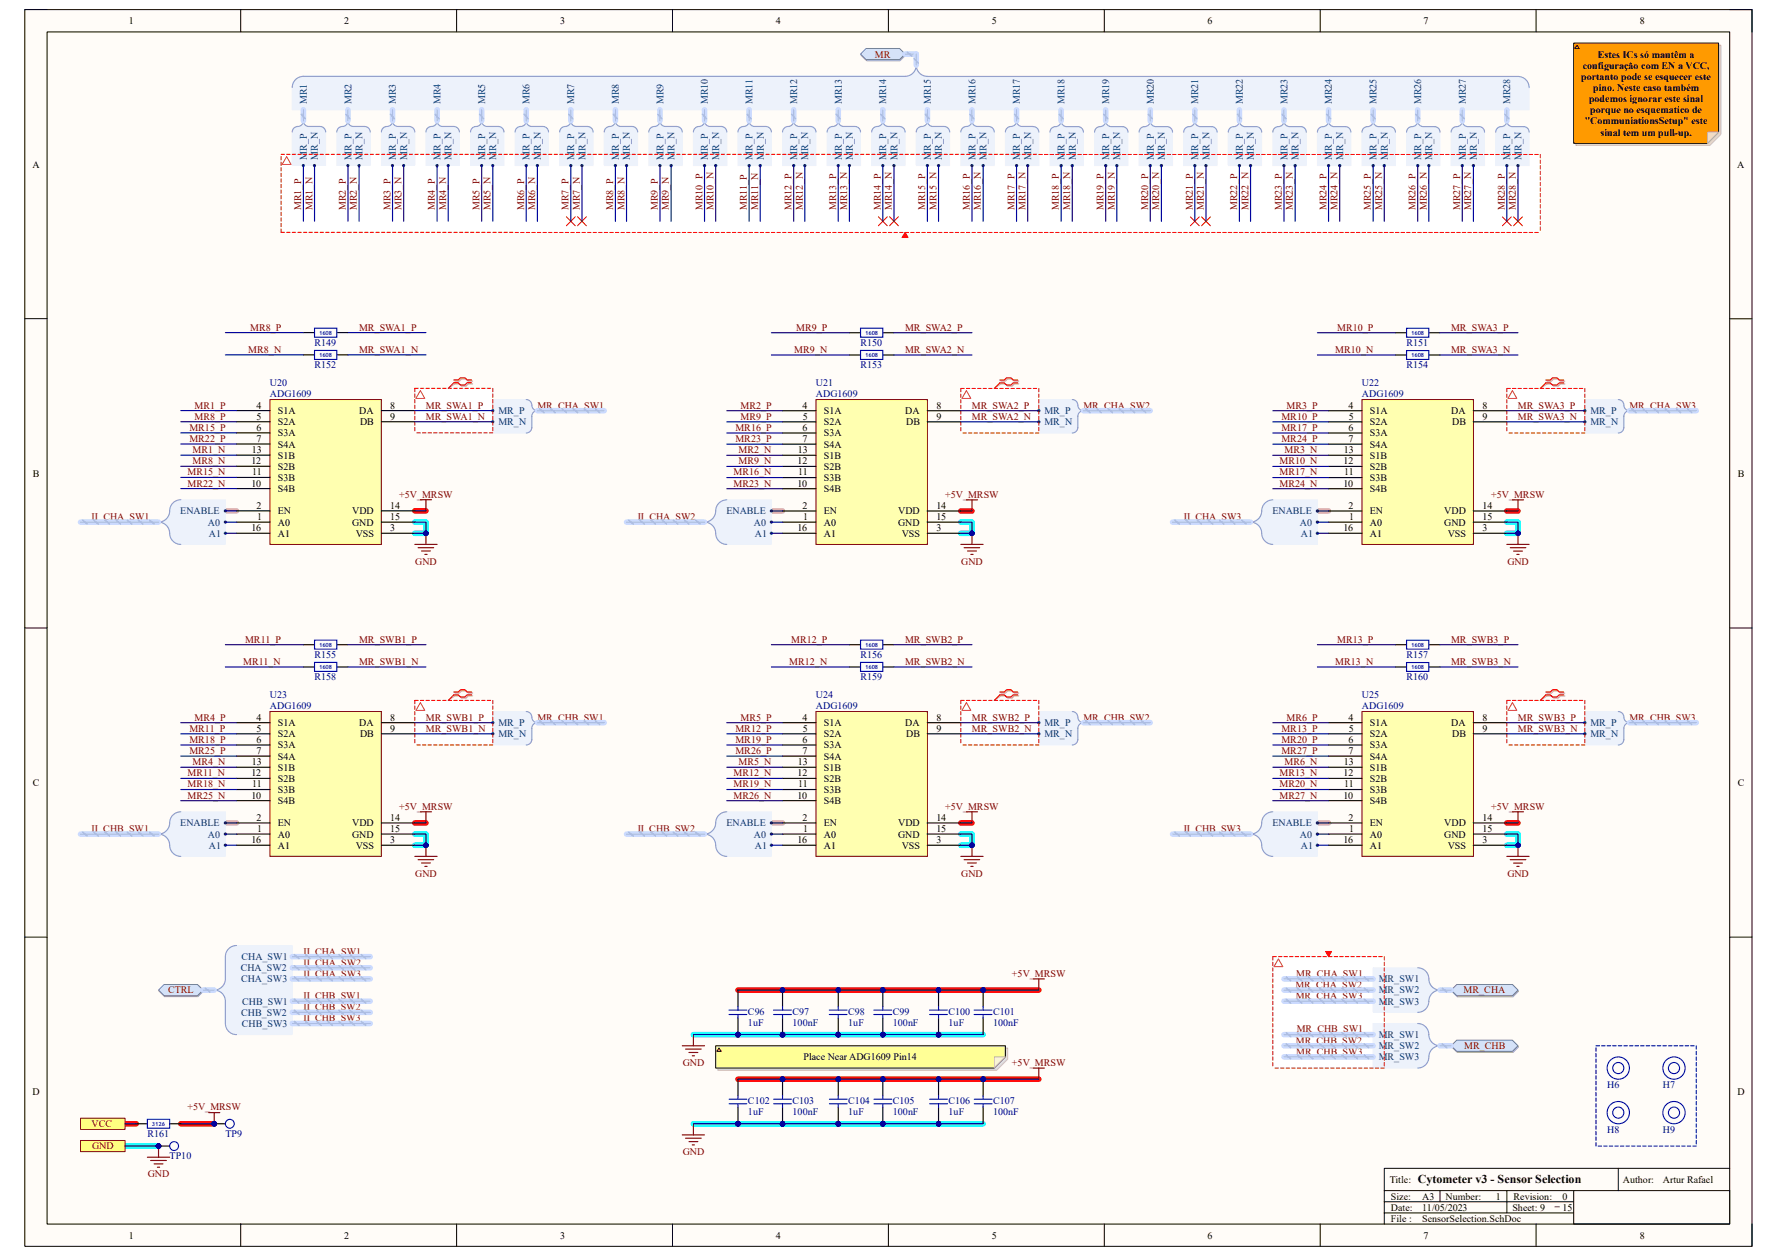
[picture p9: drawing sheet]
<svg xmlns="http://www.w3.org/2000/svg" width="297mm" height="210mm" viewBox="0 0 297 210" stroke-linecap="round" stroke-linejoin="round" font-family="sans-serif">
<defs><g id="words">
<text font-size="2" x="237" y="197.7">Cytometer v3 - Sensor Selection</text>
<g font-size="1.7">
<text x="21.5" y="4">1</text>
<text x="57.5" y="4">2</text>
<text x="93.7" y="4">3</text>
<text x="129.7" y="4">4</text>
<text x="165.8" y="4">5</text>
<text x="201.9" y="4">6</text>
<text x="238" y="4">7</text>
<text x="274.1" y="4">8</text>
<text x="264.6" y="11.5">configuração com EN a VCC,</text>
<text x="267.1" y="9.6">Estes ICs só mantêm a</text>
<text x="264.3" y="13.4">portanto pode se esquecer este</text>
<text x="265.6" y="17.1">podemos ignorar este sinal</text>
<text x="266.3" y="15.2">pino. Neste caso também</text>
<text x="264.9" y="20.8">&quot;CommuniationsSetup&quot; este</text>
<text x="265.8" y="18.9">porque no esquematico de</text>
<text x="267.5" y="22.7">sinal tem um pull-up.</text>
<text x="5.4" y="28">A</text>
<text x="290.4" y="28">A</text>
<text x="42.9" y="68.3">4</text>
<text x="42.9" y="70.2">5</text>
<text x="46.4" y="69.2">S1A</text>
<text x="46.4" y="71.1">S2A</text>
<text x="60" y="69.2">DA</text>
<text x="60.2" y="71.1">DB</text>
<text x="65.2" y="70.2">9</text>
<text x="65.2" y="68.3">8</text>
<text x="134.1" y="68.3">4</text>
<text x="134.2" y="70.2">5</text>
<text x="137.7" y="69.2">S1A</text>
<text x="137.7" y="71.1">S2A</text>
<text x="151.3" y="69.2">DA</text>
<text x="151.5" y="71.1">DB</text>
<text x="156.5" y="70.2">9</text>
<text x="156.5" y="68.3">8</text>
<text x="225.4" y="68.3">4</text>
<text x="225.4" y="70.2">5</text>
<text x="229" y="69.2">S1A</text>
<text x="229" y="71.1">S2A</text>
<text x="242.6" y="69.2">DA</text>
<text x="242.8" y="71.1">DB</text>
<text x="247.8" y="70.2">9</text>
<text x="247.8" y="68.3">8</text>
<text x="42" y="77.6">12</text>
<text x="42.1" y="75.8">13</text>
<text x="42.9" y="72">6</text>
<text x="42.9" y="73.9">7</text>
<text x="46.4" y="73">S3A</text>
<text x="46.4" y="74.8">S4A</text>
<text x="46.4" y="76.7">S1B</text>
<text x="133.3" y="77.6">12</text>
<text x="133.4" y="75.8">13</text>
<text x="134.1" y="72">6</text>
<text x="134.2" y="73.9">7</text>
<text x="137.7" y="73">S3A</text>
<text x="137.7" y="74.8">S4A</text>
<text x="137.7" y="76.7">S1B</text>
<text x="224.6" y="77.6">12</text>
<text x="224.6" y="75.8">13</text>
<text x="225.4" y="72">6</text>
<text x="225.4" y="73.9">7</text>
<text x="229" y="73">S3A</text>
<text x="229" y="74.8">S4A</text>
<text x="229" y="76.7">S1B</text>
<text x="5.5" y="79.7">B</text>
<text x="42" y="81.3">10</text>
<text x="42.2" y="79.5">11</text>
<text x="46.4" y="82.3">S4B</text>
<text x="46.4" y="80.4">S3B</text>
<text x="46.4" y="78.5">S2B</text>
<text x="133.3" y="81.3">10</text>
<text x="133.4" y="79.5">11</text>
<text x="137.7" y="82.3">S4B</text>
<text x="137.7" y="80.4">S3B</text>
<text x="137.7" y="78.5">S2B</text>
<text x="224.6" y="81.3">10</text>
<text x="224.7" y="79.5">11</text>
<text x="229" y="82.3">S4B</text>
<text x="229" y="80.4">S3B</text>
<text x="229" y="78.5">S2B</text>
<text x="290.5" y="79.7">B</text>
<text x="42" y="88.8">16</text>
<text x="42.9" y="85.1">2</text>
<text x="43" y="86.9">1</text>
<text x="46.4" y="87.9">A0</text>
<text x="46.4" y="86">EN</text>
<text x="46.4" y="89.7">A1</text>
<text x="58.9" y="86">VDD</text>
<text x="58.9" y="87.9">GND</text>
<text x="59.5" y="89.7">VSS</text>
<text x="65.2" y="85.1">14</text>
<text x="65.2" y="86.9">15</text>
<text x="65.2" y="88.8">3</text>
<text x="133.3" y="88.8">16</text>
<text x="134.1" y="85.1">2</text>
<text x="134.3" y="86.9">1</text>
<text x="137.7" y="87.9">A0</text>
<text x="137.7" y="86">EN</text>
<text x="137.7" y="89.7">A1</text>
<text x="150.1" y="86">VDD</text>
<text x="150.1" y="87.9">GND</text>
<text x="150.7" y="89.7">VSS</text>
<text x="156.5" y="85.1">14</text>
<text x="156.5" y="86.9">15</text>
<text x="156.5" y="88.8">3</text>
<text x="224.6" y="88.8">16</text>
<text x="225.4" y="85.1">2</text>
<text x="225.5" y="86.9">1</text>
<text x="229" y="87.9">A0</text>
<text x="229" y="86">EN</text>
<text x="229" y="89.7">A1</text>
<text x="241.4" y="86">VDD</text>
<text x="241.4" y="87.9">GND</text>
<text x="242" y="89.7">VSS</text>
<text x="247.8" y="85.1">14</text>
<text x="247.8" y="86.9">15</text>
<text x="247.8" y="88.8">3</text>
<text x="42.9" y="120.5">4</text>
<text x="42.9" y="124.2">6</text>
<text x="42.9" y="122.3">5</text>
<text x="46.4" y="121.4">S1A</text>
<text x="46.4" y="123.3">S2A</text>
<text x="46.4" y="125.1">S3A</text>
<text x="60" y="121.4">DA</text>
<text x="60.2" y="123.3">DB</text>
<text x="65.2" y="122.3">9</text>
<text x="65.2" y="120.5">8</text>
<text x="134.1" y="120.5">4</text>
<text x="134.1" y="124.2">6</text>
<text x="134.2" y="122.3">5</text>
<text x="137.7" y="121.4">S1A</text>
<text x="137.7" y="123.3">S2A</text>
<text x="137.7" y="125.1">S3A</text>
<text x="151.3" y="121.4">DA</text>
<text x="151.5" y="123.3">DB</text>
<text x="156.5" y="122.3">9</text>
<text x="156.5" y="120.5">8</text>
<text x="225.4" y="120.5">4</text>
<text x="225.4" y="124.2">6</text>
<text x="225.4" y="122.3">5</text>
<text x="229" y="121.4">S1A</text>
<text x="229" y="123.3">S2A</text>
<text x="229" y="125.1">S3A</text>
<text x="242.6" y="121.4">DA</text>
<text x="242.8" y="123.3">DB</text>
<text x="247.8" y="122.3">9</text>
<text x="247.8" y="120.5">8</text>
<text x="5.5" y="131.4">C</text>
<text x="42" y="129.8">12</text>
<text x="42.1" y="127.9">13</text>
<text x="42.2" y="131.6">11</text>
<text x="42.9" y="126">7</text>
<text x="46.4" y="127">S4A</text>
<text x="46.4" y="130.7">S2B</text>
<text x="46.4" y="128.8">S1B</text>
<text x="133.3" y="129.8">12</text>
<text x="133.4" y="127.9">13</text>
<text x="133.4" y="131.6">11</text>
<text x="134.2" y="126">7</text>
<text x="137.7" y="127">S4A</text>
<text x="137.7" y="130.7">S2B</text>
<text x="137.7" y="128.8">S1B</text>
<text x="224.6" y="129.8">12</text>
<text x="224.6" y="127.9">13</text>
<text x="224.7" y="131.6">11</text>
<text x="225.4" y="126">7</text>
<text x="229" y="127">S4A</text>
<text x="229" y="130.7">S2B</text>
<text x="229" y="128.8">S1B</text>
<text x="290.5" y="131.4">C</text>
<text x="42" y="133.5">10</text>
<text x="42.9" y="137.2">2</text>
<text x="46.4" y="134.4">S4B</text>
<text x="46.4" y="132.6">S3B</text>
<text x="65.2" y="137.2">14</text>
<text x="133.3" y="133.5">10</text>
<text x="134.1" y="137.2">2</text>
<text x="137.7" y="134.4">S4B</text>
<text x="137.7" y="132.6">S3B</text>
<text x="156.5" y="137.2">14</text>
<text x="224.6" y="133.5">10</text>
<text x="225.4" y="137.2">2</text>
<text x="229" y="134.4">S4B</text>
<text x="229" y="132.6">S3B</text>
<text x="247.8" y="137.2">14</text>
<text x="42" y="140.9">16</text>
<text x="43" y="139.1">1</text>
<text x="46.4" y="140">A0</text>
<text x="46.4" y="138.2">EN</text>
<text x="46.4" y="141.9">A1</text>
<text x="58.9" y="138.2">VDD</text>
<text x="58.9" y="140">GND</text>
<text x="59.5" y="141.9">VSS</text>
<text x="65.2" y="139.1">15</text>
<text x="65.2" y="140.9">3</text>
<text x="133.3" y="140.9">16</text>
<text x="134.3" y="139.1">1</text>
<text x="137.7" y="140">A0</text>
<text x="137.7" y="138.2">EN</text>
<text x="137.7" y="141.9">A1</text>
<text x="150.1" y="138.2">VDD</text>
<text x="150.1" y="140">GND</text>
<text x="150.7" y="141.9">VSS</text>
<text x="156.5" y="139.1">15</text>
<text x="156.5" y="140.9">3</text>
<text x="224.6" y="140.9">16</text>
<text x="225.5" y="139.1">1</text>
<text x="229" y="140">A0</text>
<text x="229" y="138.2">EN</text>
<text x="229" y="141.9">A1</text>
<text x="241.4" y="138.2">VDD</text>
<text x="241.4" y="140">GND</text>
<text x="242" y="141.9">VSS</text>
<text x="247.8" y="139.1">15</text>
<text x="247.8" y="140.9">3</text>
<text x="134.3" y="177.3">Place Near ADG1609 Pin14</text>
<text x="5.4" y="183.1">D</text>
<text x="290.4" y="183.1">D</text>
<text x="232.3" y="197.8">Title:</text>
<text x="271.3" y="197.8">Author:</text>
<text x="278" y="197.8">Artur Rafael</text>
<text x="232.5" y="202.4">Date:</text>
<text x="232.5" y="200.6">Size:</text>
<text x="237.7" y="200.6">A3</text>
<text x="237.7" y="202.4">11/05/2023</text>
<text x="241.6" y="200.6">Number:</text>
<text x="250" y="200.6">1</text>
<text x="252.8" y="202.4">Sheet: 9</text>
<text x="253" y="200.6">Revision:</text>
<text x="259.9" y="201.5">_</text>
<text x="261.2" y="200.6">0</text>
<text x="261.2" y="202.4">15</text>
<text x="21.5" y="207.1">1</text>
<text x="57.5" y="207.1">2</text>
<text x="93.7" y="207.1">3</text>
<text x="129.7" y="207.1">4</text>
<text x="165.8" y="207.1">5</text>
<text x="201.9" y="207.1">6</text>
<text x="232.5" y="204.3">File :</text>
<text x="237.7" y="204.3">SensorSelection.SchDoc</text>
<text x="238" y="207.1">7</text>
<text x="274.1" y="207.1">8</text>
</g>
<g font-size="1.7" fill="#800000">
<text x="146.3" y="9.6">MR</text>
<text x="50.4" y="35.1" transform="rotate(-90 50.4 35.1)">MR1_P</text>
<text x="52.2" y="35.1" transform="rotate(-90 52.2 35.1)">MR1_N</text>
<text x="57.8" y="35.1" transform="rotate(-90 57.8 35.1)">MR2_P</text>
<text x="59.7" y="35.1" transform="rotate(-90 59.7 35.1)">MR2_N</text>
<text x="65.3" y="35.1" transform="rotate(-90 65.3 35.1)">MR3_P</text>
<text x="67.1" y="35.1" transform="rotate(-90 67.1 35.1)">MR3_N</text>
<text x="72.7" y="35.1" transform="rotate(-90 72.7 35.1)">MR4_P</text>
<text x="74.6" y="35.1" transform="rotate(-90 74.6 35.1)">MR4_N</text>
<text x="80.2" y="35.1" transform="rotate(-90 80.2 35.1)">MR5_P</text>
<text x="82" y="35.1" transform="rotate(-90 82 35.1)">MR5_N</text>
<text x="87.6" y="35.1" transform="rotate(-90 87.6 35.1)">MR6_P</text>
<text x="89.5" y="35.1" transform="rotate(-90 89.5 35.1)">MR6_N</text>
<text x="95.1" y="35.1" transform="rotate(-90 95.1 35.1)">MR7_P</text>
<text x="96.9" y="35.1" transform="rotate(-90 96.9 35.1)">MR7_N</text>
<text x="102.5" y="35.1" transform="rotate(-90 102.5 35.1)">MR8_P</text>
<text x="104.4" y="35.1" transform="rotate(-90 104.4 35.1)">MR8_N</text>
<text x="110" y="35.1" transform="rotate(-90 110 35.1)">MR9_P</text>
<text x="111.8" y="35.1" transform="rotate(-90 111.8 35.1)">MR9_N</text>
<text x="117.4" y="35.1" transform="rotate(-90 117.4 35.1)">MR10_P</text>
<text x="119.3" y="35.1" transform="rotate(-90 119.3 35.1)">MR10_N</text>
<text x="124.9" y="35.1" transform="rotate(-90 124.9 35.1)">MR11_P</text>
<text x="126.7" y="35.1" transform="rotate(-90 126.7 35.1)">MR11_N</text>
<text x="132.3" y="35.1" transform="rotate(-90 132.3 35.1)">MR12_P</text>
<text x="134.2" y="35.1" transform="rotate(-90 134.2 35.1)">MR12_N</text>
<text x="139.8" y="35.1" transform="rotate(-90 139.8 35.1)">MR13_P</text>
<text x="141.6" y="35.1" transform="rotate(-90 141.6 35.1)">MR13_N</text>
<text x="147.2" y="35.1" transform="rotate(-90 147.2 35.1)">MR14_P</text>
<text x="149.1" y="35.1" transform="rotate(-90 149.1 35.1)">MR14_N</text>
<text x="154.7" y="35.1" transform="rotate(-90 154.7 35.1)">MR15_P</text>
<text x="156.5" y="35.1" transform="rotate(-90 156.5 35.1)">MR15_N</text>
<text x="162.1" y="35.1" transform="rotate(-90 162.1 35.1)">MR16_P</text>
<text x="164" y="35.1" transform="rotate(-90 164 35.1)">MR16_N</text>
<text x="169.6" y="35.1" transform="rotate(-90 169.6 35.1)">MR17_P</text>
<text x="171.4" y="35.1" transform="rotate(-90 171.4 35.1)">MR17_N</text>
<text x="177" y="35.1" transform="rotate(-90 177 35.1)">MR18_P</text>
<text x="178.9" y="35.1" transform="rotate(-90 178.9 35.1)">MR18_N</text>
<text x="184.5" y="35.1" transform="rotate(-90 184.5 35.1)">MR19_P</text>
<text x="186.3" y="35.1" transform="rotate(-90 186.3 35.1)">MR19_N</text>
<text x="191.9" y="35.1" transform="rotate(-90 191.9 35.1)">MR20_P</text>
<text x="193.8" y="35.1" transform="rotate(-90 193.8 35.1)">MR20_N</text>
<text x="199.4" y="35.1" transform="rotate(-90 199.4 35.1)">MR21_P</text>
<text x="201.2" y="35.1" transform="rotate(-90 201.2 35.1)">MR21_N</text>
<text x="206.8" y="35.1" transform="rotate(-90 206.8 35.1)">MR22_P</text>
<text x="208.7" y="35.1" transform="rotate(-90 208.7 35.1)">MR22_N</text>
<text x="214.3" y="35.1" transform="rotate(-90 214.3 35.1)">MR23_P</text>
<text x="216.1" y="35.1" transform="rotate(-90 216.1 35.1)">MR23_N</text>
<text x="221.7" y="35.1" transform="rotate(-90 221.7 35.1)">MR24_P</text>
<text x="223.6" y="35.1" transform="rotate(-90 223.6 35.1)">MR24_N</text>
<text x="229.2" y="35.1" transform="rotate(-90 229.2 35.1)">MR25_P</text>
<text x="231" y="35.1" transform="rotate(-90 231 35.1)">MR25_N</text>
<text x="236.6" y="35.1" transform="rotate(-90 236.6 35.1)">MR26_P</text>
<text x="238.5" y="35.1" transform="rotate(-90 238.5 35.1)">MR26_N</text>
<text x="244.1" y="35.1" transform="rotate(-90 244.1 35.1)">MR27_P</text>
<text x="245.9" y="35.1" transform="rotate(-90 245.9 35.1)">MR27_N</text>
<text x="251.5" y="35.1" transform="rotate(-90 251.5 35.1)">MR28_P</text>
<text x="253.4" y="35.1" transform="rotate(-90 253.4 35.1)">MR28_N</text>
<text x="41.5" y="59">MR8_N</text>
<text x="41.8" y="55.3">MR8_P</text>
<text x="60" y="55.3">MR_SWA1_P</text>
<text x="60" y="59">MR_SWA1_N</text>
<text x="132.8" y="59">MR9_N</text>
<text x="133.1" y="55.3">MR9_P</text>
<text x="151.3" y="55.3">MR_SWA2_P</text>
<text x="151.3" y="59">MR_SWA2_N</text>
<text x="223.2" y="59">MR10_N</text>
<text x="223.5" y="55.3">MR10_P</text>
<text x="242.6" y="55.3">MR_SWA3_P</text>
<text x="242.6" y="59">MR_SWA3_N</text>
<text x="32.5" y="68.3">MR1_P</text>
<text x="32.5" y="70.2">MR8_P</text>
<text x="71.2" y="68.3">MR_SWA1_P</text>
<text x="71.2" y="70.2">MR_SWA1_N</text>
<text x="89.8" y="68.3">MR_CHA_SW1</text>
<text x="123.8" y="70.2">MR9_P</text>
<text x="123.8" y="68.3">MR2_P</text>
<text x="162.5" y="68.3">MR_SWA2_P</text>
<text x="162.5" y="70.2">MR_SWA2_N</text>
<text x="181.1" y="68.3">MR_CHA_SW2</text>
<text x="214.2" y="70.2">MR10_P</text>
<text x="215" y="68.3">MR3_P</text>
<text x="253.7" y="68.3">MR_SWA3_P</text>
<text x="253.7" y="70.2">MR_SWA3_N</text>
<text x="272.4" y="68.3">MR_CHA_SW3</text>
<text x="31.7" y="73.9">MR22_P</text>
<text x="31.7" y="72">MR15_P</text>
<text x="32.2" y="75.8">MR1_N</text>
<text x="32.2" y="77.6">MR8_N</text>
<text x="122.9" y="73.9">MR23_P</text>
<text x="122.9" y="72">MR16_P</text>
<text x="123.5" y="75.8">MR2_N</text>
<text x="123.5" y="77.6">MR9_N</text>
<text x="213.9" y="77.6">MR10_N</text>
<text x="214.2" y="72">MR17_P</text>
<text x="214.2" y="73.9">MR24_P</text>
<text x="214.7" y="75.8">MR3_N</text>
<text x="31.3" y="79.5">MR15_N</text>
<text x="31.3" y="81.3">MR22_N</text>
<text x="66.7" y="83.2">+5V_MRSW</text>
<text x="122.6" y="79.5">MR16_N</text>
<text x="122.6" y="81.3">MR23_N</text>
<text x="158" y="83.2">+5V_MRSW</text>
<text x="213.9" y="79.5">MR17_N</text>
<text x="213.9" y="81.3">MR24_N</text>
<text x="249.3" y="83.2">+5V_MRSW</text>
<text x="15.3" y="86.9">II_CHA_SW1</text>
<text x="106.6" y="86.9">II_CHA_SW2</text>
<text x="197.9" y="86.9">II_CHA_SW3</text>
<text x="69.4" y="94.4">GND</text>
<text x="160.7" y="94.4">GND</text>
<text x="252" y="94.4">GND</text>
<text x="41" y="107.4">MR11_P</text>
<text x="60" y="107.4">MR_SWB1_P</text>
<text x="132.2" y="107.4">MR12_P</text>
<text x="151.3" y="107.4">MR_SWB2_P</text>
<text x="223.5" y="107.4">MR13_P</text>
<text x="242.6" y="107.4">MR_SWB3_P</text>
<text x="40.7" y="111.1">MR11_N</text>
<text x="60" y="111.1">MR_SWB1_N</text>
<text x="131.9" y="111.1">MR12_N</text>
<text x="151.3" y="111.1">MR_SWB2_N</text>
<text x="223.2" y="111.1">MR13_N</text>
<text x="242.6" y="111.1">MR_SWB3_N</text>
<text x="31.7" y="124.2">MR18_P</text>
<text x="31.7" y="122.3">MR11_P</text>
<text x="32.5" y="120.5">MR4_P</text>
<text x="71.2" y="120.5">MR_SWB1_P</text>
<text x="71.2" y="122.3">MR_SWB1_N</text>
<text x="89.8" y="120.5">MR_CHB_SW1</text>
<text x="122.9" y="124.2">MR19_P</text>
<text x="122.9" y="122.3">MR12_P</text>
<text x="123.8" y="120.5">MR5_P</text>
<text x="162.5" y="120.5">MR_SWB2_P</text>
<text x="162.5" y="122.3">MR_SWB2_N</text>
<text x="181.1" y="120.5">MR_CHB_SW2</text>
<text x="214.2" y="124.2">MR20_P</text>
<text x="214.2" y="122.3">MR13_P</text>
<text x="215" y="120.5">MR6_P</text>
<text x="253.7" y="120.5">MR_SWB3_P</text>
<text x="253.7" y="122.3">MR_SWB3_N</text>
<text x="272.4" y="120.5">MR_CHB_SW3</text>
<text x="31.3" y="129.8">MR11_N</text>
<text x="31.3" y="131.6">MR18_N</text>
<text x="31.7" y="126">MR25_P</text>
<text x="32.2" y="127.9">MR4_N</text>
<text x="122.6" y="129.8">MR12_N</text>
<text x="122.6" y="131.6">MR19_N</text>
<text x="122.9" y="126">MR26_P</text>
<text x="123.5" y="127.9">MR5_N</text>
<text x="213.9" y="129.8">MR13_N</text>
<text x="213.9" y="131.6">MR20_N</text>
<text x="214.2" y="126">MR27_P</text>
<text x="214.7" y="127.9">MR6_N</text>
<text x="31.3" y="133.5">MR25_N</text>
<text x="66.7" y="135.4">+5V_MRSW</text>
<text x="122.6" y="133.5">MR26_N</text>
<text x="158" y="135.4">+5V_MRSW</text>
<text x="213.9" y="133.5">MR27_N</text>
<text x="249.3" y="135.4">+5V_MRSW</text>
<text x="15.3" y="139.1">II_CHB_SW1</text>
<text x="106.6" y="139.1">II_CHB_SW2</text>
<text x="197.9" y="139.1">II_CHB_SW3</text>
<text x="69.4" y="146.5">GND</text>
<text x="160.7" y="146.5">GND</text>
<text x="252" y="146.5">GND</text>
<text x="50.7" y="159.6">II_CHA_SW1</text>
<text x="50.7" y="161.4">II_CHA_SW2</text>
<text x="28.1" y="166.1">CTRL</text>
<text x="50.7" y="167">II_CHB_SW1</text>
<text x="50.7" y="163.3">II_CHA_SW3</text>
<text x="169.2" y="163.3">+5V_MRSW</text>
<text x="216.5" y="165.2">MR_CHA_SW2</text>
<text x="216.6" y="167">MR_CHA_SW3</text>
<text x="216.7" y="163.3">MR_CHA_SW1</text>
<text x="244.7" y="166.1">MR_CHA</text>
<text x="50.7" y="168.9">II_CHB_SW2</text>
<text x="50.7" y="170.8">II_CHB_SW3</text>
<text x="216.8" y="172.6">MR_CHB_SW1</text>
<text x="114.1" y="178.2">GND</text>
<text x="169.2" y="178.2">+5V_MRSW</text>
<text x="216.6" y="174.5">MR_CHB_SW2</text>
<text x="216.7" y="176.3">MR_CHB_SW3</text>
<text x="244.7" y="175.4">MR_CHB</text>
<text x="31.3" y="185.7">+5V_MRSW</text>
<text x="15.3" y="188.4">VCC</text>
<text x="15.4" y="192.2">GND</text>
<text x="24.7" y="196.8">GND</text>
<text x="114.1" y="193.1">GND</text>
</g>
<g font-size="1.7" fill="#003a70">
<text x="51.3" y="17.4" transform="rotate(-90 51.3 17.4)">MR1</text>
<text x="58.7" y="17.4" transform="rotate(-90 58.7 17.4)">MR2</text>
<text x="66.2" y="17.4" transform="rotate(-90 66.2 17.4)">MR3</text>
<text x="73.6" y="17.4" transform="rotate(-90 73.6 17.4)">MR4</text>
<text x="81.1" y="17.4" transform="rotate(-90 81.1 17.4)">MR5</text>
<text x="88.5" y="17.4" transform="rotate(-90 88.5 17.4)">MR6</text>
<text x="96" y="17.4" transform="rotate(-90 96 17.4)">MR7</text>
<text x="103.4" y="17.4" transform="rotate(-90 103.4 17.4)">MR8</text>
<text x="110.9" y="17.4" transform="rotate(-90 110.9 17.4)">MR9</text>
<text x="118.3" y="17.4" transform="rotate(-90 118.3 17.4)">MR10</text>
<text x="125.8" y="17.4" transform="rotate(-90 125.8 17.4)">MR11</text>
<text x="133.2" y="17.4" transform="rotate(-90 133.2 17.4)">MR12</text>
<text x="140.7" y="17.4" transform="rotate(-90 140.7 17.4)">MR13</text>
<text x="148.1" y="17.4" transform="rotate(-90 148.1 17.4)">MR14</text>
<text x="155.6" y="17.4" transform="rotate(-90 155.6 17.4)">MR15</text>
<text x="163" y="17.4" transform="rotate(-90 163 17.4)">MR16</text>
<text x="170.5" y="17.4" transform="rotate(-90 170.5 17.4)">MR17</text>
<text x="177.9" y="17.4" transform="rotate(-90 177.9 17.4)">MR18</text>
<text x="185.4" y="17.4" transform="rotate(-90 185.4 17.4)">MR19</text>
<text x="192.8" y="17.4" transform="rotate(-90 192.8 17.4)">MR20</text>
<text x="200.3" y="17.4" transform="rotate(-90 200.3 17.4)">MR21</text>
<text x="207.7" y="17.4" transform="rotate(-90 207.7 17.4)">MR22</text>
<text x="215.2" y="17.4" transform="rotate(-90 215.2 17.4)">MR23</text>
<text x="222.6" y="17.4" transform="rotate(-90 222.6 17.4)">MR24</text>
<text x="230.1" y="17.4" transform="rotate(-90 230.1 17.4)">MR25</text>
<text x="237.6" y="17.4" transform="rotate(-90 237.6 17.4)">MR26</text>
<text x="245" y="17.4" transform="rotate(-90 245 17.4)">MR27</text>
<text x="252.5" y="17.4" transform="rotate(-90 252.5 17.4)">MR28</text>
<text x="51.3" y="26.8" transform="rotate(-90 51.3 26.8)">MR_P</text>
<text x="53.1" y="26.8" transform="rotate(-90 53.1 26.8)">MR_N</text>
<text x="58.7" y="26.8" transform="rotate(-90 58.7 26.8)">MR_P</text>
<text x="60.6" y="26.8" transform="rotate(-90 60.6 26.8)">MR_N</text>
<text x="66.2" y="26.8" transform="rotate(-90 66.2 26.8)">MR_P</text>
<text x="68" y="26.8" transform="rotate(-90 68 26.8)">MR_N</text>
<text x="73.6" y="26.8" transform="rotate(-90 73.6 26.8)">MR_P</text>
<text x="75.5" y="26.8" transform="rotate(-90 75.5 26.8)">MR_N</text>
<text x="81.1" y="26.8" transform="rotate(-90 81.1 26.8)">MR_P</text>
<text x="82.9" y="26.8" transform="rotate(-90 82.9 26.8)">MR_N</text>
<text x="88.5" y="26.8" transform="rotate(-90 88.5 26.8)">MR_P</text>
<text x="90.4" y="26.8" transform="rotate(-90 90.4 26.8)">MR_N</text>
<text x="96" y="26.8" transform="rotate(-90 96 26.8)">MR_P</text>
<text x="97.9" y="26.8" transform="rotate(-90 97.9 26.8)">MR_N</text>
<text x="103.4" y="26.8" transform="rotate(-90 103.4 26.8)">MR_P</text>
<text x="105.3" y="26.8" transform="rotate(-90 105.3 26.8)">MR_N</text>
<text x="110.9" y="26.8" transform="rotate(-90 110.9 26.8)">MR_P</text>
<text x="112.8" y="26.8" transform="rotate(-90 112.8 26.8)">MR_N</text>
<text x="118.3" y="26.8" transform="rotate(-90 118.3 26.8)">MR_P</text>
<text x="120.2" y="26.8" transform="rotate(-90 120.2 26.8)">MR_N</text>
<text x="125.8" y="26.8" transform="rotate(-90 125.8 26.8)">MR_P</text>
<text x="127.7" y="26.8" transform="rotate(-90 127.7 26.8)">MR_N</text>
<text x="133.2" y="26.8" transform="rotate(-90 133.2 26.8)">MR_P</text>
<text x="135.1" y="26.8" transform="rotate(-90 135.1 26.8)">MR_N</text>
<text x="140.7" y="26.8" transform="rotate(-90 140.7 26.8)">MR_P</text>
<text x="142.6" y="26.8" transform="rotate(-90 142.6 26.8)">MR_N</text>
<text x="148.1" y="26.8" transform="rotate(-90 148.1 26.8)">MR_P</text>
<text x="150" y="26.8" transform="rotate(-90 150 26.8)">MR_N</text>
<text x="155.6" y="26.8" transform="rotate(-90 155.6 26.8)">MR_P</text>
<text x="157.5" y="26.8" transform="rotate(-90 157.5 26.8)">MR_N</text>
<text x="163" y="26.8" transform="rotate(-90 163 26.8)">MR_P</text>
<text x="164.9" y="26.8" transform="rotate(-90 164.9 26.8)">MR_N</text>
<text x="170.5" y="26.8" transform="rotate(-90 170.5 26.8)">MR_P</text>
<text x="172.4" y="26.8" transform="rotate(-90 172.4 26.8)">MR_N</text>
<text x="177.9" y="26.8" transform="rotate(-90 177.9 26.8)">MR_P</text>
<text x="179.8" y="26.8" transform="rotate(-90 179.8 26.8)">MR_N</text>
<text x="185.4" y="26.8" transform="rotate(-90 185.4 26.8)">MR_P</text>
<text x="187.3" y="26.8" transform="rotate(-90 187.3 26.8)">MR_N</text>
<text x="192.8" y="26.8" transform="rotate(-90 192.8 26.8)">MR_P</text>
<text x="194.7" y="26.8" transform="rotate(-90 194.7 26.8)">MR_N</text>
<text x="200.3" y="26.8" transform="rotate(-90 200.3 26.8)">MR_P</text>
<text x="202.2" y="26.8" transform="rotate(-90 202.2 26.8)">MR_N</text>
<text x="207.7" y="26.8" transform="rotate(-90 207.7 26.8)">MR_P</text>
<text x="209.6" y="26.8" transform="rotate(-90 209.6 26.8)">MR_N</text>
<text x="215.2" y="26.8" transform="rotate(-90 215.2 26.8)">MR_P</text>
<text x="217.1" y="26.8" transform="rotate(-90 217.1 26.8)">MR_N</text>
<text x="222.6" y="26.8" transform="rotate(-90 222.6 26.8)">MR_P</text>
<text x="224.5" y="26.8" transform="rotate(-90 224.5 26.8)">MR_N</text>
<text x="230.1" y="26.8" transform="rotate(-90 230.1 26.8)">MR_P</text>
<text x="232" y="26.8" transform="rotate(-90 232 26.8)">MR_N</text>
<text x="237.6" y="26.8" transform="rotate(-90 237.6 26.8)">MR_P</text>
<text x="239.4" y="26.8" transform="rotate(-90 239.4 26.8)">MR_N</text>
<text x="245" y="26.8" transform="rotate(-90 245 26.8)">MR_P</text>
<text x="246.9" y="26.8" transform="rotate(-90 246.9 26.8)">MR_N</text>
<text x="252.5" y="26.8" transform="rotate(-90 252.5 26.8)">MR_P</text>
<text x="254.3" y="26.8" transform="rotate(-90 254.3 26.8)">MR_N</text>
<text x="83.3" y="69.2">MR_P</text>
<text x="83.3" y="71.1">MR_N</text>
<text x="174.6" y="69.2">MR_P</text>
<text x="174.6" y="71.1">MR_N</text>
<text x="265.8" y="69.2">MR_P</text>
<text x="265.8" y="71.1">MR_N</text>
<text x="30.1" y="86">ENABLE</text>
<text x="34.8" y="87.9">A0</text>
<text x="34.9" y="89.7">A1</text>
<text x="121.4" y="86">ENABLE</text>
<text x="126" y="87.9">A0</text>
<text x="126.2" y="89.7">A1</text>
<text x="212.7" y="86">ENABLE</text>
<text x="217.3" y="87.9">A0</text>
<text x="217.4" y="89.7">A1</text>
<text x="83.3" y="121.4">MR_P</text>
<text x="83.3" y="123.3">MR_N</text>
<text x="174.6" y="121.4">MR_P</text>
<text x="174.6" y="123.3">MR_N</text>
<text x="265.8" y="121.4">MR_P</text>
<text x="265.8" y="123.3">MR_N</text>
<text x="30.1" y="138.2">ENABLE</text>
<text x="34.8" y="140">A0</text>
<text x="34.9" y="141.9">A1</text>
<text x="121.4" y="138.2">ENABLE</text>
<text x="126" y="140">A0</text>
<text x="126.2" y="141.9">A1</text>
<text x="212.7" y="138.2">ENABLE</text>
<text x="217.3" y="140">A0</text>
<text x="217.4" y="141.9">A1</text>
<text x="40.4" y="160.5">CHA_SW1</text>
<text x="40.2" y="162.4">CHA_SW2</text>
<text x="40.3" y="164.2">CHA_SW3</text>
<text x="40.5" y="168">CHB_SW1</text>
<text x="230.5" y="164.2">MR_SW1</text>
<text x="230.5" y="166.1">MR_SW2</text>
<text x="230.5" y="168">MR_SW3</text>
<text x="40.3" y="169.8">CHB_SW2</text>
<text x="40.4" y="171.7">CHB_SW3</text>
<text x="230.5" y="173.5">MR_SW1</text>
<text x="230.5" y="175.4">MR_SW2</text>
<text x="230.5" y="177.3">MR_SW3</text>
</g>
<g font-size="1.7" fill="#000080">
<text x="52.6" y="57.9">R149</text>
<text x="143.8" y="57.9">R150</text>
<text x="235.1" y="57.9">R151</text>
<text x="45.1" y="64.6">U20</text>
<text x="52.6" y="61.6">R152</text>
<text x="136.4" y="64.6">U21</text>
<text x="143.8" y="61.6">R153</text>
<text x="227.7" y="64.6">U22</text>
<text x="235.1" y="61.6">R154</text>
<text x="45.1" y="66.4">ADG1609</text>
<text x="136.4" y="66.4">ADG1609</text>
<text x="227.7" y="66.4">ADG1609</text>
<text x="52.6" y="113.7">R158</text>
<text x="52.6" y="110">R155</text>
<text x="143.8" y="113.7">R159</text>
<text x="143.8" y="110">R156</text>
<text x="235.1" y="113.7">R160</text>
<text x="235.1" y="110">R157</text>
<text x="45.1" y="116.7">U23</text>
<text x="45.1" y="118.6">ADG1609</text>
<text x="136.4" y="116.7">U24</text>
<text x="136.4" y="118.6">ADG1609</text>
<text x="227.7" y="116.7">U25</text>
<text x="227.7" y="118.6">ADG1609</text>
<text x="125" y="171.5">1uF</text>
<text x="125" y="169.6">C96</text>
<text x="132.5" y="171.5">100nF</text>
<text x="132.5" y="169.6">C97</text>
<text x="141.8" y="171.5">1uF</text>
<text x="141.8" y="169.6">C98</text>
<text x="149.2" y="171.5">100nF</text>
<text x="149.2" y="169.6">C99</text>
<text x="158.6" y="171.5">1uF</text>
<text x="158.6" y="169.6">C100</text>
<text x="166" y="171.5">100nF</text>
<text x="166" y="169.6">C101</text>
<text x="125" y="184.5">C102</text>
<text x="132.5" y="184.5">C103</text>
<text x="141.8" y="184.5">C104</text>
<text x="149.2" y="184.5">C105</text>
<text x="158.6" y="184.5">C106</text>
<text x="166" y="184.5">C107</text>
<text x="268.6" y="181.9">H6</text>
<text x="278" y="181.9">H7</text>
<text x="24.6" y="190.1">R161</text>
<text x="37.7" y="190.1">TP9</text>
<text x="125" y="186.4">1uF</text>
<text x="132.5" y="186.4">100nF</text>
<text x="141.8" y="186.4">1uF</text>
<text x="149.2" y="186.4">100nF</text>
<text x="158.6" y="186.4">1uF</text>
<text x="166" y="186.4">100nF</text>
<text x="268.6" y="189.4">H8</text>
<text x="278" y="189.4">H9</text>
<text x="28.4" y="193.8">TP10</text>
</g>
<g font-size="1" fill="#00f">
<text x="53.3" y="59.7">1608</text>
<text x="53.3" y="56">1608</text>
<text x="144.6" y="59.7">1608</text>
<text x="144.6" y="56">1608</text>
<text x="235.9" y="59.7">1608</text>
<text x="235.9" y="56">1608</text>
<text x="53.3" y="111.8">1608</text>
<text x="53.3" y="108.1">1608</text>
<text x="144.6" y="111.8">1608</text>
<text x="144.6" y="108.1">1608</text>
<text x="235.9" y="111.8">1608</text>
<text x="235.9" y="108.1">1608</text>
<text x="25.4" y="188.2">3126</text>
</g>
</g></defs>
<path d="M4.1 1.6h288.8v206.8h-288.8z" fill="#fffcf8"/>
<path d="M4.1 1.6h288.8v206.8h-288.8z" fill="none" stroke="#000" stroke-width=".17"/>
<path d="M7.9 5.3h281.2v199.3h-281.2z" fill="#fffcf8"/>
<g fill="none" stroke="#000" stroke-width=".17">
<path d="M4.1 1.6h3.8M7.9 5.3h281.2v199.3h-281.2zM40.2 1.6v3.7M76.3 1.6v3.7M112.4 1.6v3.7M148.5 1.6v3.7M184.6 1.6v3.7M220.7 1.6v3.7M256.8 1.6v3.7M289.1 1.6h3.8v3.7M4.1 53.3h3.8M289.1 53.3h3.8"/>
<path d="M4.1 105h3.8M289.1 105h3.8M4.1 156.7h3.8M289.1 156.7h3.8M40.2 204.6v3.8M76.3 204.6v3.8M112.4 204.6v3.8M148.5 204.6v3.8M184.6 204.6v3.8M220.7 204.6v3.8M256.8 204.6v3.8M292.9 204.6v3.8"/>
</g>
<g fill="#fff">
<path d="M69.3 64.9h13.1v7.5h-13.1z"/>
<path d="M160.6 64.9h13v7.5h-13z"/>
<path d="M251.9 64.9h13v7.5h-13z"/>
<path d="M69.3 117.1h13.1v7.4h-13.1z"/>
<path d="M160.6 117.1h13v7.4h-13z"/>
<path d="M251.9 117.1h13v7.4h-13z"/>
<path d="M47 25.8h210.5v13.1h-210.5z"/>
<path d="M212.8 159.9h18.6v18.7h-18.6z"/>
</g>
<path d="M69.3 85.4h1.9M160.6 85.4h1.9M251.9 85.4h1.8M69.3 137.6h1.9M160.6 137.6h1.9M251.9 137.6h1.8M123.4 165.5h50.2M20.9 187.9h1.9M30.2 187.9h5.6M123.4 180.4h50.2" fill="none" stroke="#f00" stroke-width=".93"/>
<path d="M69.3 87.3h1.9v1.9h-1.9M160.6 87.3h1.9v1.9h-1.9M251.9 87.3h1.8v1.9h-1.8M69.3 139.4h1.9v1.9h-1.9M160.6 139.4h1.9v1.9h-1.9M251.9 139.4h1.8v1.9h-1.8M115.9 173h48.4M20.9 191.6h5.6M115.9 187.9h48.4" fill="none" stroke="#0ff" stroke-width=".93"/>
<path d="M37.7 85.4h1.8M128.9 85.4h1.9M220.2 85.4h1.9M37.7 137.6h1.8M128.9 137.6h1.9M220.2 137.6h1.9" fill="none" stroke="#d5a6bd" stroke-width=".93"/>
<path d="M231.4 199.1v1.8M240.7 199.1v1.8M251.9 199.1v3.7M263.1 199.1h26v5.5h-26zM270.5 195.3v3.8M289.1 195.3h-57.7v3.8h31.7M263.1 202.8h-31.7v1.8M263.1 200.9h-31.7v1.9" fill="none" stroke="#000" stroke-width=".17"/>
<path d="M13.5 186.9h7.4v1.9h-7.4z" fill="#ffff80"/>
<path d="M13.5 186.9h7.4v1.9h-7.4z" fill="none" stroke="#800000" stroke-width=".17"/>
<path d="M34.9 186h1.8M35.8 186v1.9" fill="none" stroke="#800000" stroke-width=".19"/>
<circle cx="35.8" cy="187.9" r=".38" fill="#000080"/>
<circle cx="35.8" cy="187.9" r=".38" fill="none" stroke="#000080" stroke-width=".17"/>
<path d="M22.8 187.9h1.8M28.4 187.9h1.8" fill="none" stroke="#000" stroke-width=".19"/>
<path d="M24.6 187.1h3.8v1.5h-3.8z" fill="none" stroke="#00f" stroke-width=".19"/>
<path d="M49 21.6l.3-.3a1.43 1.43 0 0 0 1.4-.9l.3 .5 .4 .2h2.1l.5 .2 .3 .3 .1 .5v5.6h-5.6v-5.6z" fill-rule="evenodd" fill="#edf2fb"/>
<path d="M49 21.6l.3-.3a1.43 1.43 0 0 0 1.4-.9l.3 .5 .4 .2h2.1l.5 .2 .3 .3 .1 .5v5.6h-5.6v-5.6z" fill="none" stroke="#edf2fb" stroke-width=".17"/>
<path d="M54.4 22.1a.94 .94 0 0 0-.9-1h-1.9a.91 .91 0 0 1-.9-.9 1.09 1.09 0 0 1-1.3 1l-.5 .5-.1 .4" fill="none" stroke="#909ec9" stroke-width=".19"/>
<path d="M50.6 27.5h.2v.3h-.2z" fill-rule="evenodd" fill="#003a70"/>
<path d="M50.6 27.5h.2v.3h-.2z" fill="none" stroke="#003a70" stroke-width=".17"/>
<path d="M52.4 27.5h.3v.3h-.3z" fill-rule="evenodd" fill="#003a70"/>
<path d="M52.4 27.5h.3v.3h-.3z" fill="none" stroke="#003a70" stroke-width=".17"/>
<path d="M56.4 21.6l.4-.3a1.43 1.43 0 0 0 1.4-.9l.3 .5 .4 .2h2.1l.4 .2 .4 .3 .1 .5v5.6h-5.6v-5.6z" fill-rule="evenodd" fill="#edf2fb"/>
<path d="M56.4 21.6l.4-.3a1.43 1.43 0 0 0 1.4-.9l.3 .5 .4 .2h2.1l.4 .2 .4 .3 .1 .5v5.6h-5.6v-5.6z" fill="none" stroke="#edf2fb" stroke-width=".17"/>
<path d="M61.9 22.1a.94 .94 0 0 0-.9-1h-1.9a.91 .91 0 0 1-.9-.9 1.09 1.09 0 0 1-1.3 1l-.5 .5-.1 .4" fill="none" stroke="#909ec9" stroke-width=".19"/>
<path d="M58 27.5h.3v.3h-.3z" fill-rule="evenodd" fill="#003a70"/>
<path d="M58 27.5h.3v.3h-.3z" fill="none" stroke="#003a70" stroke-width=".17"/>
<path d="M59.9 27.5h.2v.3h-.2z" fill-rule="evenodd" fill="#003a70"/>
<path d="M59.9 27.5h.2v.3h-.2z" fill="none" stroke="#003a70" stroke-width=".17"/>
<path d="M63.9 21.6l.3-.3a1.43 1.43 0 0 0 1.4-.9l.3 .5 .4 .2h2.1l.5 .2 .3 .3 .1 .5v5.6h-5.5v-5.6z" fill-rule="evenodd" fill="#edf2fb"/>
<path d="M63.9 21.6l.3-.3a1.43 1.43 0 0 0 1.4-.9l.3 .5 .4 .2h2.1l.5 .2 .3 .3 .1 .5v5.6h-5.5v-5.6z" fill="none" stroke="#edf2fb" stroke-width=".17"/>
<path d="M69.3 22.1a.94 .94 0 0 0-.9-1h-1.9a.91 .91 0 0 1-.9-.9 1.09 1.09 0 0 1-1.3 1l-.5 .5v.4" fill="none" stroke="#909ec9" stroke-width=".19"/>
<path d="M65.5 27.5h.2v.3h-.2z" fill-rule="evenodd" fill="#003a70"/>
<path d="M65.5 27.5h.2v.3h-.2z" fill="none" stroke="#003a70" stroke-width=".17"/>
<path d="M67.3 27.5h.3v.3h-.3z" fill-rule="evenodd" fill="#003a70"/>
<path d="M67.3 27.5h.3v.3h-.3z" fill="none" stroke="#003a70" stroke-width=".17"/>
<path d="M71.3 21.6l.4-.3a1.43 1.43 0 0 0 1.4-.9l.3 .5 .4 .2h2.1l.4 .2 .4 .3 .1 .5v5.6h-5.6v-5.6z" fill-rule="evenodd" fill="#edf2fb"/>
<path d="M71.3 21.6l.4-.3a1.43 1.43 0 0 0 1.4-.9l.3 .5 .4 .2h2.1l.4 .2 .4 .3 .1 .5v5.6h-5.6v-5.6z" fill="none" stroke="#edf2fb" stroke-width=".17"/>
<path d="M76.8 22.1a.94 .94 0 0 0-.9-1h-1.9a.91 .91 0 0 1-.9-.9 1.09 1.09 0 0 1-1.3 1l-.5 .5-.1 .4" fill="none" stroke="#909ec9" stroke-width=".19"/>
<path d="M72.9 27.5h.3v.3h-.3z" fill-rule="evenodd" fill="#003a70"/>
<path d="M72.9 27.5h.3v.3h-.3z" fill="none" stroke="#003a70" stroke-width=".17"/>
<path d="M74.8 27.5h.3v.3h-.3z" fill-rule="evenodd" fill="#003a70"/>
<path d="M74.8 27.5h.3v.3h-.3z" fill="none" stroke="#003a70" stroke-width=".17"/>
<path d="M78.8 21.6l.3-.3a1.43 1.43 0 0 0 1.4-.9l.3 .5 .4 .2h2.1l.5 .2 .3 .3 .1 .5v5.6h-5.5v-5.6z" fill-rule="evenodd" fill="#edf2fb"/>
<path d="M78.8 21.6l.3-.3a1.43 1.43 0 0 0 1.4-.9l.3 .5 .4 .2h2.1l.5 .2 .3 .3 .1 .5v5.6h-5.5v-5.6z" fill="none" stroke="#edf2fb" stroke-width=".17"/>
<path d="M84.2 22.1a.94 .94 0 0 0-.9-1h-1.9a.91 .91 0 0 1-.9-.9 1.09 1.09 0 0 1-1.3 1l-.5 .5v.4" fill="none" stroke="#909ec9" stroke-width=".19"/>
<path d="M80.4 27.5h.2v.3h-.2z" fill-rule="evenodd" fill="#003a70"/>
<path d="M80.4 27.5h.2v.3h-.2z" fill="none" stroke="#003a70" stroke-width=".17"/>
<path d="M82.2 27.5h.3v.3h-.3z" fill-rule="evenodd" fill="#003a70"/>
<path d="M82.2 27.5h.3v.3h-.3z" fill="none" stroke="#003a70" stroke-width=".17"/>
<path d="M86.2 21.6l.4-.3a1.43 1.43 0 0 0 1.4-.9l.3 .5 .4 .2h2.1l.4 .2 .4 .3 .1 .5v5.6h-5.6v-5.6z" fill-rule="evenodd" fill="#edf2fb"/>
<path d="M86.2 21.6l.4-.3a1.43 1.43 0 0 0 1.4-.9l.3 .5 .4 .2h2.1l.4 .2 .4 .3 .1 .5v5.6h-5.6v-5.6z" fill="none" stroke="#edf2fb" stroke-width=".17"/>
<path d="M91.7 22.1a.94 .94 0 0 0-.9-1h-1.9a.91 .91 0 0 1-.9-.9 1.09 1.09 0 0 1-1.3 1l-.5 .5-.1 .4" fill="none" stroke="#909ec9" stroke-width=".19"/>
<circle cx="88" cy="27.7" r=".19" fill="#003a70"/>
<circle cx="88" cy="27.7" r=".19" fill="none" stroke="#003a70" stroke-width=".17"/>
<circle cx="89.8" cy="27.7" r=".19" fill="#003a70"/>
<circle cx="89.8" cy="27.7" r=".19" fill="none" stroke="#003a70" stroke-width=".17"/>
<path d="M93.7 21.6l.3-.3a1.43 1.43 0 0 0 1.4-.9l.3 .5 .4 .2h2.1l.5 .2 .3 .3 .1 .5v5.6h-5.5v-5.6z" fill-rule="evenodd" fill="#edf2fb"/>
<path d="M93.7 21.6l.3-.3a1.43 1.43 0 0 0 1.4-.9l.3 .5 .4 .2h2.1l.5 .2 .3 .3 .1 .5v5.6h-5.5v-5.6z" fill="none" stroke="#edf2fb" stroke-width=".17"/>
<path d="M99.1 22.1a.94 .94 0 0 0-.9-1h-1.9a.93 .93 0 0 1-.9-.9 1.09 1.09 0 0 1-1.3 1l-.5 .5v.4" fill="none" stroke="#909ec9" stroke-width=".19"/>
<circle cx="95.4" cy="27.7" r=".19" fill="#003a70"/>
<circle cx="95.4" cy="27.7" r=".19" fill="none" stroke="#003a70" stroke-width=".17"/>
<circle cx="97.3" cy="27.7" r=".19" fill="#003a70"/>
<circle cx="97.3" cy="27.7" r=".19" fill="none" stroke="#003a70" stroke-width=".17"/>
<path d="M101.1 21.6l.4-.3a1.43 1.43 0 0 0 1.4-.9l.3 .5 .4 .2h2.1l.4 .2 .4 .3 .1 .5v5.6h-5.6v-5.6z" fill-rule="evenodd" fill="#edf2fb"/>
<path d="M101.1 21.6l.4-.3a1.43 1.43 0 0 0 1.4-.9l.3 .5 .4 .2h2.1l.4 .2 .4 .3 .1 .5v5.6h-5.6v-5.6z" fill="none" stroke="#edf2fb" stroke-width=".17"/>
<path d="M106.6 22.1a.94 .94 0 0 0-.9-1h-1.9a.93 .93 0 0 1-.9-.9 1.09 1.09 0 0 1-1.3 1l-.5 .5-.1 .4" fill="none" stroke="#909ec9" stroke-width=".19"/>
<circle cx="102.9" cy="27.7" r=".19" fill="#003a70"/>
<circle cx="102.9" cy="27.7" r=".19" fill="none" stroke="#003a70" stroke-width=".17"/>
<circle cx="104.7" cy="27.7" r=".19" fill="#003a70"/>
<circle cx="104.7" cy="27.7" r=".19" fill="none" stroke="#003a70" stroke-width=".17"/>
<path d="M108.6 21.6l.3-.3a1.43 1.43 0 0 0 1.4-.9l.3 .5 .4 .2h2.1l.5 .2 .3 .3 .1 .5v5.6h-5.5v-5.6z" fill-rule="evenodd" fill="#edf2fb"/>
<path d="M108.6 21.6l.3-.3a1.43 1.43 0 0 0 1.4-.9l.3 .5 .4 .2h2.1l.5 .2 .3 .3 .1 .5v5.6h-5.5v-5.6z" fill="none" stroke="#edf2fb" stroke-width=".17"/>
<path d="M114 22.1a.94 .94 0 0 0-.9-1h-1.9a.93 .93 0 0 1-.9-.9 1.09 1.09 0 0 1-1.3 1l-.5 .5v.4" fill="none" stroke="#909ec9" stroke-width=".19"/>
<circle cx="110.3" cy="27.7" r=".19" fill="#003a70"/>
<circle cx="110.3" cy="27.7" r=".19" fill="none" stroke="#003a70" stroke-width=".17"/>
<circle cx="112.2" cy="27.7" r=".19" fill="#003a70"/>
<circle cx="112.2" cy="27.7" r=".19" fill="none" stroke="#003a70" stroke-width=".17"/>
<path d="M116 21.6l.4-.3a1.43 1.43 0 0 0 1.4-.9l.3 .5 .4 .2h2.1l.4 .2 .4 .3 .1 .5v5.6h-5.6v-5.6z" fill-rule="evenodd" fill="#edf2fb"/>
<path d="M116 21.6l.4-.3a1.43 1.43 0 0 0 1.4-.9l.3 .5 .4 .2h2.1l.4 .2 .4 .3 .1 .5v5.6h-5.6v-5.6z" fill="none" stroke="#edf2fb" stroke-width=".17"/>
<path d="M121.5 22.1a.94 .94 0 0 0-.9-1h-1.9a.93 .93 0 0 1-.9-.9 1.09 1.09 0 0 1-1.3 1l-.5 .5-.1 .4" fill="none" stroke="#909ec9" stroke-width=".19"/>
<circle cx="117.8" cy="27.7" r=".19" fill="#003a70"/>
<circle cx="117.8" cy="27.7" r=".19" fill="none" stroke="#003a70" stroke-width=".17"/>
<circle cx="119.6" cy="27.7" r=".19" fill="#003a70"/>
<circle cx="119.6" cy="27.7" r=".19" fill="none" stroke="#003a70" stroke-width=".17"/>
<path d="M123.5 21.6l.3-.3a1.43 1.43 0 0 0 1.4-.9l.3 .5 .4 .2h2.1l.5 .2 .3 .3 .1 .5v5.6h-5.5v-5.6z" fill-rule="evenodd" fill="#edf2fb"/>
<path d="M123.5 21.6l.3-.3a1.43 1.43 0 0 0 1.4-.9l.3 .5 .4 .2h2.1l.5 .2 .3 .3 .1 .5v5.6h-5.5v-5.6z" fill="none" stroke="#edf2fb" stroke-width=".17"/>
<path d="M128.9 22.1a.94 .94 0 0 0-.9-1h-1.8a.93 .93 0 0 1-1-.9 1.09 1.09 0 0 1-1.3 1l-.5 .5v.4" fill="none" stroke="#909ec9" stroke-width=".19"/>
<circle cx="125.2" cy="27.7" r=".19" fill="#003a70"/>
<circle cx="125.2" cy="27.7" r=".19" fill="none" stroke="#003a70" stroke-width=".17"/>
<circle cx="127.1" cy="27.7" r=".19" fill="#003a70"/>
<circle cx="127.1" cy="27.7" r=".19" fill="none" stroke="#003a70" stroke-width=".17"/>
<path d="M130.9 21.6l.4-.3a1.43 1.43 0 0 0 1.4-.9l.3 .5 .4 .2h2.1l.4 .2 .4 .3 .1 .5v5.6h-5.6v-5.6z" fill-rule="evenodd" fill="#edf2fb"/>
<path d="M130.9 21.6l.4-.3a1.43 1.43 0 0 0 1.4-.9l.3 .5 .4 .2h2.1l.4 .2 .4 .3 .1 .5v5.6h-5.6v-5.6z" fill="none" stroke="#edf2fb" stroke-width=".17"/>
<path d="M136.4 22.1a.94 .94 0 0 0-.9-1h-1.9a.93 .93 0 0 1-.9-.9 1.09 1.09 0 0 1-1.3 1l-.5 .5-.1 .4" fill="none" stroke="#909ec9" stroke-width=".19"/>
<circle cx="132.7" cy="27.7" r=".19" fill="#003a70"/>
<circle cx="132.7" cy="27.7" r=".19" fill="none" stroke="#003a70" stroke-width=".17"/>
<circle cx="134.5" cy="27.7" r=".19" fill="#003a70"/>
<circle cx="134.5" cy="27.7" r=".19" fill="none" stroke="#003a70" stroke-width=".17"/>
<path d="M138.4 21.6l.3-.3a1.43 1.43 0 0 0 1.4-.9l.3 .5 .4 .2h2.1l.5 .2 .3 .3 .1 .5v5.6h-5.5v-5.6z" fill-rule="evenodd" fill="#edf2fb"/>
<path d="M138.4 21.6l.3-.3a1.43 1.43 0 0 0 1.4-.9l.3 .5 .4 .2h2.1l.5 .2 .3 .3 .1 .5v5.6h-5.5v-5.6z" fill="none" stroke="#edf2fb" stroke-width=".17"/>
<path d="M143.8 22.1a.94 .94 0 0 0-.9-1h-1.8a.93 .93 0 0 1-1-.9 1.09 1.09 0 0 1-1.3 1l-.5 .5v.4" fill="none" stroke="#909ec9" stroke-width=".19"/>
<circle cx="140.1" cy="27.7" r=".19" fill="#003a70"/>
<circle cx="140.1" cy="27.7" r=".19" fill="none" stroke="#003a70" stroke-width=".17"/>
<circle cx="142" cy="27.7" r=".19" fill="#003a70"/>
<circle cx="142" cy="27.7" r=".19" fill="none" stroke="#003a70" stroke-width=".17"/>
<path d="M145.8 21.6l.4-.3a1.43 1.43 0 0 0 1.4-.9l.3 .5 .4 .2h2.1l.4 .2 .4 .3 .1 .5v5.6h-5.6v-5.6z" fill-rule="evenodd" fill="#edf2fb"/>
<path d="M145.8 21.6l.4-.3a1.43 1.43 0 0 0 1.4-.9l.3 .5 .4 .2h2.1l.4 .2 .4 .3 .1 .5v5.6h-5.6v-5.6z" fill="none" stroke="#edf2fb" stroke-width=".17"/>
<path d="M151.3 22.1a.94 .94 0 0 0-.9-1h-1.9a.93 .93 0 0 1-.9-.9 1.09 1.09 0 0 1-1.3 1l-.5 .5-.1 .4" fill="none" stroke="#909ec9" stroke-width=".19"/>
<circle cx="147.6" cy="27.7" r=".19" fill="#003a70"/>
<circle cx="147.6" cy="27.7" r=".19" fill="none" stroke="#003a70" stroke-width=".17"/>
<circle cx="149.4" cy="27.7" r=".19" fill="#003a70"/>
<circle cx="149.4" cy="27.7" r=".19" fill="none" stroke="#003a70" stroke-width=".17"/>
<path d="M153.3 21.6l.3-.3a1.43 1.43 0 0 0 1.4-.9l.3 .5 .4 .2h2.1l.5 .2 .3 .3 .1 .5v5.6h-5.5v-5.6z" fill-rule="evenodd" fill="#edf2fb"/>
<path d="M153.3 21.6l.3-.3a1.43 1.43 0 0 0 1.4-.9l.3 .5 .4 .2h2.1l.5 .2 .3 .3 .1 .5v5.6h-5.5v-5.6z" fill="none" stroke="#edf2fb" stroke-width=".17"/>
<path d="M158.7 22.1a.94 .94 0 0 0-.9-1h-1.8a.93 .93 0 0 1-1-.9 1.09 1.09 0 0 1-1.3 1l-.5 .5v.4" fill="none" stroke="#909ec9" stroke-width=".19"/>
<circle cx="155" cy="27.7" r=".19" fill="#003a70"/>
<circle cx="155" cy="27.7" r=".19" fill="none" stroke="#003a70" stroke-width=".17"/>
<circle cx="156.9" cy="27.7" r=".19" fill="#003a70"/>
<circle cx="156.9" cy="27.7" r=".19" fill="none" stroke="#003a70" stroke-width=".17"/>
<path d="M160.7 21.6l.4-.3a1.43 1.43 0 0 0 1.4-.9l.3 .5 .4 .2h2.1l.4 .2 .4 .3 .1 .5v5.6h-5.6v-5.6z" fill-rule="evenodd" fill="#edf2fb"/>
<path d="M160.7 21.6l.4-.3a1.43 1.43 0 0 0 1.4-.9l.3 .5 .4 .2h2.1l.4 .2 .4 .3 .1 .5v5.6h-5.6v-5.6z" fill="none" stroke="#edf2fb" stroke-width=".17"/>
<path d="M166.2 22.1a.94 .94 0 0 0-.9-1h-1.9a.93 .93 0 0 1-.9-.9 1.09 1.09 0 0 1-1.3 1l-.5 .5-.1 .4" fill="none" stroke="#909ec9" stroke-width=".19"/>
<circle cx="162.5" cy="27.7" r=".19" fill="#003a70"/>
<circle cx="162.5" cy="27.7" r=".19" fill="none" stroke="#003a70" stroke-width=".17"/>
<circle cx="164.3" cy="27.7" r=".19" fill="#003a70"/>
<circle cx="164.3" cy="27.7" r=".19" fill="none" stroke="#003a70" stroke-width=".17"/>
<path d="M168.5 21.3a1.36 1.36 0 0 0 1.4-.8l.3 .4 .4 .3h2.1l.5 .1 .3 .3 .1 .5v5.6h-5.5v-5.6l.1-.5z" fill-rule="evenodd" fill="#edf2fb"/>
<path d="M168.5 21.3a1.36 1.36 0 0 0 1.4-.8l.3 .4 .4 .3h2.1l.5 .1 .3 .3 .1 .5v5.6h-5.5v-5.6l.1-.5z" fill="none" stroke="#edf2fb" stroke-width=".17"/>
<path d="M172.7 21.2a.93 .93 0 0 1 .9 .9M172.7 21.1h-1.8a.93 .93 0 0 1-1-.9 1.09 1.09 0 0 1-1.3 1l-.5 .5v.4" fill="none" stroke="#909ec9" stroke-width=".19"/>
<circle cx="169.9" cy="27.7" r=".19" fill="#003a70"/>
<circle cx="169.9" cy="27.7" r=".19" fill="none" stroke="#003a70" stroke-width=".17"/>
<circle cx="171.8" cy="27.7" r=".19" fill="#003a70"/>
<circle cx="171.8" cy="27.7" r=".19" fill="none" stroke="#003a70" stroke-width=".17"/>
<path d="M176 21.3a1.36 1.36 0 0 0 1.4-.8l.3 .4 .4 .3h2.1l.4 .1 .4 .3 .1 .5v5.6h-5.6v-5.6l.1-.5z" fill-rule="evenodd" fill="#edf2fb"/>
<path d="M176 21.3a1.36 1.36 0 0 0 1.4-.8l.3 .4 .4 .3h2.1l.4 .1 .4 .3 .1 .5v5.6h-5.6v-5.6l.1-.5z" fill="none" stroke="#edf2fb" stroke-width=".17"/>
<path d="M181.1 22.1a.93 .93 0 0 0-.9-.9h-1.9a.94 .94 0 0 1-.9-1 1.09 1.09 0 0 1-1.3 1l-.5 .5-.1 .4" fill="none" stroke="#909ec9" stroke-width=".19"/>
<circle cx="177.4" cy="27.7" r=".19" fill="#003a70"/>
<circle cx="177.4" cy="27.7" r=".19" fill="none" stroke="#003a70" stroke-width=".17"/>
<circle cx="179.2" cy="27.7" r=".19" fill="#003a70"/>
<circle cx="179.2" cy="27.7" r=".19" fill="none" stroke="#003a70" stroke-width=".17"/>
<path d="M183.4 21.3a1.36 1.36 0 0 0 1.4-.8l.3 .4 .4 .3h2.1l.5 .1 .3 .3 .1 .5v5.6h-5.5v-5.6l.1-.5z" fill-rule="evenodd" fill="#edf2fb"/>
<path d="M183.4 21.3a1.36 1.36 0 0 0 1.4-.8l.3 .4 .4 .3h2.1l.5 .1 .3 .3 .1 .5v5.6h-5.5v-5.6l.1-.5z" fill="none" stroke="#edf2fb" stroke-width=".17"/>
<path d="M188.5 22.1a.93 .93 0 0 0-.9-.9h-1.8a.94 .94 0 0 1-1-1 1.09 1.09 0 0 1-1.3 1l-.5 .5v.4" fill="none" stroke="#909ec9" stroke-width=".19"/>
<circle cx="184.8" cy="27.7" r=".19" fill="#003a70"/>
<circle cx="184.8" cy="27.7" r=".19" fill="none" stroke="#003a70" stroke-width=".17"/>
<circle cx="186.7" cy="27.7" r=".19" fill="#003a70"/>
<circle cx="186.7" cy="27.7" r=".19" fill="none" stroke="#003a70" stroke-width=".17"/>
<path d="M190.9 21.3a1.36 1.36 0 0 0 1.4-.8l.3 .4 .4 .3h2.1l.4 .1 .4 .3 .1 .5v5.6h-5.6v-5.6l.1-.5z" fill-rule="evenodd" fill="#edf2fb"/>
<path d="M190.9 21.3a1.36 1.36 0 0 0 1.4-.8l.3 .4 .4 .3h2.1l.4 .1 .4 .3 .1 .5v5.6h-5.6v-5.6l.1-.5z" fill="none" stroke="#edf2fb" stroke-width=".17"/>
<path d="M196 22.1a.93 .93 0 0 0-.9-.9h-1.9a.94 .94 0 0 1-.9-1 1.09 1.09 0 0 1-1.3 1l-.5 .5-.1 .4" fill="none" stroke="#909ec9" stroke-width=".19"/>
<circle cx="192.3" cy="27.7" r=".19" fill="#003a70"/>
<circle cx="192.3" cy="27.7" r=".19" fill="none" stroke="#003a70" stroke-width=".17"/>
<circle cx="194.1" cy="27.7" r=".19" fill="#003a70"/>
<circle cx="194.1" cy="27.7" r=".19" fill="none" stroke="#003a70" stroke-width=".17"/>
<path d="M198.3 21.3a1.36 1.36 0 0 0 1.4-.8l.3 .4 .4 .3h2.1l.5 .1 .3 .3 .2 .5v5.6h-5.6v-5.6l.1-.5z" fill-rule="evenodd" fill="#edf2fb"/>
<path d="M198.3 21.3a1.36 1.36 0 0 0 1.4-.8l.3 .4 .4 .3h2.1l.5 .1 .3 .3 .2 .5v5.6h-5.6v-5.6l.1-.5z" fill="none" stroke="#edf2fb" stroke-width=".17"/>
<path d="M203.5 22.1a.93 .93 0 0 0-1-.9h-1.8a.94 .94 0 0 1-1-1 1.09 1.09 0 0 1-1.3 1l-.5 .5v.4" fill="none" stroke="#909ec9" stroke-width=".19"/>
<circle cx="199.7" cy="27.7" r=".19" fill="#003a70"/>
<circle cx="199.7" cy="27.7" r=".19" fill="none" stroke="#003a70" stroke-width=".17"/>
<circle cx="201.6" cy="27.7" r=".19" fill="#003a70"/>
<circle cx="201.6" cy="27.7" r=".19" fill="none" stroke="#003a70" stroke-width=".17"/>
<path d="M205.8 21.3a1.36 1.36 0 0 0 1.4-.8l.3 .4 .4 .3h2.1l.4 .1 .4 .3 .1 .5v5.6h-5.6v-5.6l.1-.5z" fill-rule="evenodd" fill="#edf2fb"/>
<path d="M205.8 21.3a1.36 1.36 0 0 0 1.4-.8l.3 .4 .4 .3h2.1l.4 .1 .4 .3 .1 .5v5.6h-5.6v-5.6l.1-.5z" fill="none" stroke="#edf2fb" stroke-width=".17"/>
<path d="M210.9 22.1a.93 .93 0 0 0-.9-.9h-1.9a.94 .94 0 0 1-.9-1 1.09 1.09 0 0 1-1.3 1l-.5 .5-.1 .4" fill="none" stroke="#909ec9" stroke-width=".19"/>
<circle cx="207.2" cy="27.7" r=".19" fill="#003a70"/>
<circle cx="207.2" cy="27.7" r=".19" fill="none" stroke="#003a70" stroke-width=".17"/>
<circle cx="209" cy="27.7" r=".19" fill="#003a70"/>
<circle cx="209" cy="27.7" r=".19" fill="none" stroke="#003a70" stroke-width=".17"/>
<path d="M213.2 21.3a1.36 1.36 0 0 0 1.4-.8l.3 .4 .4 .3h2.1l.5 .1 .3 .3 .2 .5v5.6h-5.6v-5.6l.1-.5z" fill-rule="evenodd" fill="#edf2fb"/>
<path d="M213.2 21.3a1.36 1.36 0 0 0 1.4-.8l.3 .4 .4 .3h2.1l.5 .1 .3 .3 .2 .5v5.6h-5.6v-5.6l.1-.5z" fill="none" stroke="#edf2fb" stroke-width=".17"/>
<path d="M218.4 22.1a.91 .91 0 0 0-1-.9h-1.8a.94 .94 0 0 1-1-1 1.08 1.08 0 0 1-1.3 1l-.5 .5v.4" fill="none" stroke="#909ec9" stroke-width=".19"/>
<circle cx="214.6" cy="27.7" r=".19" fill="#003a70"/>
<circle cx="214.6" cy="27.7" r=".19" fill="none" stroke="#003a70" stroke-width=".17"/>
<circle cx="216.5" cy="27.7" r=".19" fill="#003a70"/>
<circle cx="216.5" cy="27.7" r=".19" fill="none" stroke="#003a70" stroke-width=".17"/>
<path d="M220.7 21.3a1.36 1.36 0 0 0 1.4-.8l.3 .4 .4 .3h2.1l.4 .1 .4 .3 .1 .5v5.6h-5.6v-5.6l.1-.5z" fill-rule="evenodd" fill="#edf2fb"/>
<path d="M220.7 21.3a1.36 1.36 0 0 0 1.4-.8l.3 .4 .4 .3h2.1l.4 .1 .4 .3 .1 .5v5.6h-5.6v-5.6l.1-.5z" fill="none" stroke="#edf2fb" stroke-width=".17"/>
<path d="M225.8 22.1a.91 .91 0 0 0-.9-.9h-1.9a.94 .94 0 0 1-.9-1 1.08 1.08 0 0 1-1.3 1l-.5 .5-.1 .4" fill="none" stroke="#909ec9" stroke-width=".19"/>
<circle cx="222.1" cy="27.7" r=".19" fill="#003a70"/>
<circle cx="222.1" cy="27.7" r=".19" fill="none" stroke="#003a70" stroke-width=".17"/>
<circle cx="223.9" cy="27.7" r=".19" fill="#003a70"/>
<circle cx="223.9" cy="27.7" r=".19" fill="none" stroke="#003a70" stroke-width=".17"/>
<path d="M228.1 21.3a1.36 1.36 0 0 0 1.4-.8l.3 .4 .4 .3h2.1l.5 .1 .3 .3 .2 .5v5.6h-5.6v-5.6l.1-.5z" fill-rule="evenodd" fill="#edf2fb"/>
<path d="M228.1 21.3a1.36 1.36 0 0 0 1.4-.8l.3 .4 .4 .3h2.1l.5 .1 .3 .3 .2 .5v5.6h-5.6v-5.6l.1-.5z" fill="none" stroke="#edf2fb" stroke-width=".17"/>
<path d="M233.3 22.1a.91 .91 0 0 0-1-.9h-1.8a.94 .94 0 0 1-1-1 1.08 1.08 0 0 1-1.3 1l-.5 .5v.4" fill="none" stroke="#909ec9" stroke-width=".19"/>
<circle cx="229.5" cy="27.7" r=".19" fill="#003a70"/>
<circle cx="229.5" cy="27.7" r=".19" fill="none" stroke="#003a70" stroke-width=".17"/>
<circle cx="231.4" cy="27.7" r=".19" fill="#003a70"/>
<circle cx="231.4" cy="27.7" r=".19" fill="none" stroke="#003a70" stroke-width=".17"/>
<path d="M235.6 21.3a1.36 1.36 0 0 0 1.4-.8l.3 .4 .4 .3h2.1l.4 .1 .4 .3 .1 .5v5.6h-5.6v-5.6l.1-.5z" fill-rule="evenodd" fill="#edf2fb"/>
<path d="M235.6 21.3a1.36 1.36 0 0 0 1.4-.8l.3 .4 .4 .3h2.1l.4 .1 .4 .3 .1 .5v5.6h-5.6v-5.6l.1-.5z" fill="none" stroke="#edf2fb" stroke-width=".17"/>
<path d="M240.7 22.1a.91 .91 0 0 0-.9-.9h-1.9a.94 .94 0 0 1-.9-1 1.08 1.08 0 0 1-1.3 1l-.5 .5-.1 .4" fill="none" stroke="#909ec9" stroke-width=".19"/>
<circle cx="237" cy="27.7" r=".19" fill="#003a70"/>
<circle cx="237" cy="27.7" r=".19" fill="none" stroke="#003a70" stroke-width=".17"/>
<circle cx="238.8" cy="27.7" r=".19" fill="#003a70"/>
<circle cx="238.8" cy="27.7" r=".19" fill="none" stroke="#003a70" stroke-width=".17"/>
<path d="M243 21.3a1.36 1.36 0 0 0 1.4-.8l.3 .4 .4 .3h2.1l.5 .1 .3 .3 .2 .5v5.6h-5.6v-5.6l.1-.5z" fill-rule="evenodd" fill="#edf2fb"/>
<path d="M243 21.3a1.36 1.36 0 0 0 1.4-.8l.3 .4 .4 .3h2.1l.5 .1 .3 .3 .2 .5v5.6h-5.6v-5.6l.1-.5z" fill="none" stroke="#edf2fb" stroke-width=".17"/>
<path d="M248.2 22.1a.91 .91 0 0 0-1-.9h-1.8a.94 .94 0 0 1-1-1 1.08 1.08 0 0 1-1.3 1l-.5 .5v.4" fill="none" stroke="#909ec9" stroke-width=".19"/>
<circle cx="244.4" cy="27.7" r=".19" fill="#003a70"/>
<circle cx="244.4" cy="27.7" r=".19" fill="none" stroke="#003a70" stroke-width=".17"/>
<circle cx="246.3" cy="27.7" r=".19" fill="#003a70"/>
<circle cx="246.3" cy="27.7" r=".19" fill="none" stroke="#003a70" stroke-width=".17"/>
<path d="M250.5 21.3a1.36 1.36 0 0 0 1.4-.8l.3 .4 .4 .3h2.1l.4 .1 .4 .3 .1 .5v5.6h-5.6v-5.6l.1-.5z" fill-rule="evenodd" fill="#edf2fb"/>
<path d="M250.5 21.3a1.36 1.36 0 0 0 1.4-.8l.3 .4 .4 .3h2.1l.4 .1 .4 .3 .1 .5v5.6h-5.6v-5.6l.1-.5z" fill="none" stroke="#edf2fb" stroke-width=".17"/>
<path d="M255.6 22.1a.91 .91 0 0 0-.9-.9h-1.9a.94 .94 0 0 1-.9-1 1.08 1.08 0 0 1-1.3 1l-.5 .5-.1 .4" fill="none" stroke="#909ec9" stroke-width=".19"/>
<circle cx="251.9" cy="27.7" r=".19" fill="#003a70"/>
<circle cx="251.9" cy="27.7" r=".19" fill="none" stroke="#003a70" stroke-width=".17"/>
<circle cx="253.7" cy="27.7" r=".19" fill="#003a70"/>
<circle cx="253.7" cy="27.7" r=".19" fill="none" stroke="#003a70" stroke-width=".17"/>
<path d="M49.8 13l.9-.2h101.1l.7-.5 .7-.9 .6 .9 .8 .5h99.1l1 .2 .7 .7 .2 .9v3.8h-206.8v-3.8l.3-.9z" fill-rule="evenodd" fill="#edf2fb"/>
<path d="M49.8 13l.9-.2h101.1l.7-.5 .7-.9 .6 .9 .8 .5h99.1l1 .2 .7 .7 .2 .9v3.8h-206.8v-3.8l.3-.9z" fill="none" stroke="#edf2fb" stroke-width=".17"/>
<path d="M155 12.8h98.7a1.85 1.85 0 0 1 1.9 1.8M155 12.8a1.85 1.85 0 0 1-1.8-1.9 1.87 1.87 0 0 1-1.9 1.9h-100.6a1.87 1.87 0 0 0-1.9 1.8" fill="none" stroke="#909ec9" stroke-width=".19"/>
<path d="M50.6 18.2h.2v.3h-.2z" fill-rule="evenodd" fill="#003a70"/>
<path d="M50.6 18.2h.2v.3h-.2z" fill="none" stroke="#003a70" stroke-width=".17"/>
<path d="M58 18.2h.3v.3h-.3z" fill-rule="evenodd" fill="#003a70"/>
<path d="M58 18.2h.3v.3h-.3z" fill="none" stroke="#003a70" stroke-width=".17"/>
<path d="M65.5 18.2h.2v.3h-.2z" fill-rule="evenodd" fill="#003a70"/>
<path d="M65.5 18.2h.2v.3h-.2z" fill="none" stroke="#003a70" stroke-width=".17"/>
<path d="M72.9 18.2h.3v.3h-.3z" fill-rule="evenodd" fill="#003a70"/>
<path d="M72.9 18.2h.3v.3h-.3z" fill="none" stroke="#003a70" stroke-width=".17"/>
<path d="M80.4 18.2h.2v.3h-.2z" fill-rule="evenodd" fill="#003a70"/>
<path d="M80.4 18.2h.2v.3h-.2z" fill="none" stroke="#003a70" stroke-width=".17"/>
<circle cx="88" cy="18.4" r=".18" fill="#003a70"/>
<circle cx="88" cy="18.4" r=".18" fill="none" stroke="#003a70" stroke-width=".17"/>
<circle cx="95.4" cy="18.4" r=".18" fill="#003a70"/>
<circle cx="95.4" cy="18.4" r=".18" fill="none" stroke="#003a70" stroke-width=".17"/>
<circle cx="102.9" cy="18.4" r=".18" fill="#003a70"/>
<circle cx="102.9" cy="18.4" r=".18" fill="none" stroke="#003a70" stroke-width=".17"/>
<circle cx="110.3" cy="18.4" r=".18" fill="#003a70"/>
<circle cx="110.3" cy="18.4" r=".18" fill="none" stroke="#003a70" stroke-width=".17"/>
<circle cx="117.8" cy="18.4" r=".18" fill="#003a70"/>
<circle cx="117.8" cy="18.4" r=".18" fill="none" stroke="#003a70" stroke-width=".17"/>
<circle cx="125.2" cy="18.4" r=".18" fill="#003a70"/>
<circle cx="125.2" cy="18.4" r=".18" fill="none" stroke="#003a70" stroke-width=".17"/>
<circle cx="132.7" cy="18.4" r=".18" fill="#003a70"/>
<circle cx="132.7" cy="18.4" r=".18" fill="none" stroke="#003a70" stroke-width=".17"/>
<circle cx="140.1" cy="18.4" r=".18" fill="#003a70"/>
<circle cx="140.1" cy="18.4" r=".18" fill="none" stroke="#003a70" stroke-width=".17"/>
<circle cx="147.6" cy="18.4" r=".18" fill="#003a70"/>
<circle cx="147.6" cy="18.4" r=".18" fill="none" stroke="#003a70" stroke-width=".17"/>
<circle cx="155" cy="18.4" r=".18" fill="#003a70"/>
<circle cx="155" cy="18.4" r=".18" fill="none" stroke="#003a70" stroke-width=".17"/>
<circle cx="162.5" cy="18.4" r=".18" fill="#003a70"/>
<circle cx="162.5" cy="18.4" r=".18" fill="none" stroke="#003a70" stroke-width=".17"/>
<circle cx="169.9" cy="18.4" r=".18" fill="#003a70"/>
<circle cx="169.9" cy="18.4" r=".18" fill="none" stroke="#003a70" stroke-width=".17"/>
<circle cx="177.4" cy="18.4" r=".19" fill="#003a70"/>
<circle cx="177.4" cy="18.4" r=".19" fill="none" stroke="#003a70" stroke-width=".17"/>
<circle cx="184.8" cy="18.4" r=".19" fill="#003a70"/>
<circle cx="184.8" cy="18.4" r=".19" fill="none" stroke="#003a70" stroke-width=".17"/>
<circle cx="192.3" cy="18.4" r=".19" fill="#003a70"/>
<circle cx="192.3" cy="18.4" r=".19" fill="none" stroke="#003a70" stroke-width=".17"/>
<circle cx="199.7" cy="18.4" r=".19" fill="#003a70"/>
<circle cx="199.7" cy="18.4" r=".19" fill="none" stroke="#003a70" stroke-width=".17"/>
<circle cx="207.2" cy="18.4" r=".19" fill="#003a70"/>
<circle cx="207.2" cy="18.4" r=".19" fill="none" stroke="#003a70" stroke-width=".17"/>
<circle cx="214.6" cy="18.4" r=".19" fill="#003a70"/>
<circle cx="214.6" cy="18.4" r=".19" fill="none" stroke="#003a70" stroke-width=".17"/>
<circle cx="222.1" cy="18.4" r=".19" fill="#003a70"/>
<circle cx="222.1" cy="18.4" r=".19" fill="none" stroke="#003a70" stroke-width=".17"/>
<circle cx="229.5" cy="18.4" r=".19" fill="#003a70"/>
<circle cx="229.5" cy="18.4" r=".19" fill="none" stroke="#003a70" stroke-width=".17"/>
<circle cx="237" cy="18.4" r=".19" fill="#003a70"/>
<circle cx="237" cy="18.4" r=".19" fill="none" stroke="#003a70" stroke-width=".17"/>
<circle cx="244.4" cy="18.4" r=".19" fill="#003a70"/>
<circle cx="244.4" cy="18.4" r=".19" fill="none" stroke="#003a70" stroke-width=".17"/>
<circle cx="251.9" cy="18.4" r=".19" fill="#003a70"/>
<circle cx="251.9" cy="18.4" r=".19" fill="none" stroke="#003a70" stroke-width=".17"/>
<path d="M143.9 9.2l1-.9h5.5l1 .9-1 1h-5.5z" fill-rule="evenodd" fill="#bac0ca"/>
<path d="M143.9 9.2l1-.9h5.5l1 .9-1 1h-5.5z" fill="none" stroke="#a6acb6" stroke-width=".17"/>
<path d="M143.8 9l1-.9h5.6l.9 .9-.9 1h-5.6z" fill-rule="evenodd" fill="#d5e4ff"/>
<path d="M143.8 9l1-.9h5.6l.9 .9-.9 1h-5.6z" fill="none" stroke="#70809b" stroke-width=".17"/>
<path d="M96.5 36.2l1.5 1.5M98 36.2l-1.5 1.5" fill="none" stroke="#f00" stroke-width=".17"/>
<path d="M70.3 83.5h1.8M71.2 83.5v1.9M161.5 83.6h1.9M162.5 83.6v1.8M252.8 83.6h1.9M253.7 83.6v1.8" fill="none" stroke="#800000" stroke-width=".19"/>
<path d="M38.6 158.3l.9-.2h9.3v14.9h-9.3l-.9-.3-.7-.7-.2-.9v-4.2l-.5-.8-.9-.6 .9-.6 .5-.8v-4.2l.2-.9z" fill-rule="evenodd" fill="#edf2fb"/>
<path d="M38.6 158.3l.9-.2h9.3v14.9h-9.3l-.9-.3-.7-.7-.2-.9v-4.2l-.5-.8-.9-.6 .9-.6 .5-.8v-4.2l.2-.9z" fill="none" stroke="#edf2fb" stroke-width=".17"/>
<path d="M39.5 158.1a1.85 1.85 0 0 0-1.8 1.8v3.8a1.88 1.88 0 0 1-1.9 1.8 1.87 1.87 0 0 1 1.9 1.9v3.7a1.87 1.87 0 0 0 1.8 1.9" fill="none" stroke="#909ec9" stroke-width=".19"/>
<circle cx="48.8" cy="159.9" r=".19" fill="#003a70"/>
<circle cx="48.8" cy="159.9" r=".19" fill="none" stroke="#003a70" stroke-width=".17"/>
<circle cx="48.8" cy="161.8" r=".19" fill="#003a70"/>
<circle cx="48.8" cy="161.8" r=".19" fill="none" stroke="#003a70" stroke-width=".17"/>
<circle cx="48.8" cy="163.7" r=".19" fill="#003a70"/>
<circle cx="48.8" cy="163.7" r=".19" fill="none" stroke="#003a70" stroke-width=".17"/>
<circle cx="48.8" cy="167.4" r=".19" fill="#003a70"/>
<circle cx="48.8" cy="167.4" r=".19" fill="none" stroke="#003a70" stroke-width=".17"/>
<circle cx="48.8" cy="169.2" r=".19" fill="#003a70"/>
<circle cx="48.8" cy="169.2" r=".19" fill="none" stroke="#003a70" stroke-width=".17"/>
<circle cx="48.8" cy="171.1" r=".19" fill="#003a70"/>
<circle cx="48.8" cy="171.1" r=".19" fill="none" stroke="#003a70" stroke-width=".17"/>
<path d="M26.6 165.7l.9-.9h5.6l.9 .9-.9 .9h-5.6z" fill-rule="evenodd" fill="#bac0ca"/>
<path d="M26.6 165.7l.9-.9h5.6l.9 .9-.9 .9h-5.6z" fill="none" stroke="#a6acb6" stroke-width=".17"/>
<path d="M26.5 165.5l.9-.9h5.6l.9 .9-.9 1h-5.6z" fill-rule="evenodd" fill="#d5e4ff"/>
<path d="M26.5 165.5l.9-.9h5.6l.9 .9-.9 1h-5.6z" fill="none" stroke="#70809b" stroke-width=".17"/>
<path d="M172.7 163.7h1.9M173.6 163.7v1.8" fill="none" stroke="#800000" stroke-width=".19"/>
<circle cx="130.8" cy="173" r=".37" fill="#000080"/>
<circle cx="130.8" cy="173" r=".38" fill="none" stroke="#000080" stroke-width=".17"/>
<circle cx="130.8" cy="165.5" r=".37" fill="#000080"/>
<circle cx="130.8" cy="165.5" r=".37" fill="none" stroke="#000080" stroke-width=".17"/>
<path d="M130.8 170.2v2.8" fill="none" stroke="#000" stroke-width=".19"/>
<circle cx="130.8" cy="173" r=".37" fill="#000080"/>
<circle cx="130.8" cy="173" r=".38" fill="none" stroke="#000080" stroke-width=".17"/>
<path d="M130.8 165.5v2.8" fill="none" stroke="#000" stroke-width=".19"/>
<circle cx="130.8" cy="165.5" r=".37" fill="#000080"/>
<circle cx="130.8" cy="165.5" r=".37" fill="none" stroke="#000080" stroke-width=".17"/>
<path d="M129.3 169.6h3M129.3 168.9h3M130.8 168.3v.6M130.8 169.6v.6" fill="none" stroke="#00f" stroke-width=".19"/>
<circle cx="147.6" cy="173" r=".37" fill="#000080"/>
<circle cx="147.6" cy="173" r=".37" fill="none" stroke="#000080" stroke-width=".17"/>
<circle cx="147.6" cy="165.5" r=".37" fill="#000080"/>
<circle cx="147.6" cy="165.5" r=".37" fill="none" stroke="#000080" stroke-width=".17"/>
<path d="M147.6 170.2v2.8" fill="none" stroke="#000" stroke-width=".19"/>
<circle cx="147.6" cy="173" r=".37" fill="#000080"/>
<circle cx="147.6" cy="173" r=".37" fill="none" stroke="#000080" stroke-width=".17"/>
<path d="M147.6 165.5v2.8" fill="none" stroke="#000" stroke-width=".19"/>
<circle cx="147.6" cy="165.5" r=".37" fill="#000080"/>
<circle cx="147.6" cy="165.5" r=".37" fill="none" stroke="#000080" stroke-width=".17"/>
<path d="M146.1 169.6h3M146.1 168.9h3M147.6 168.3v.6M147.6 169.6v.6" fill="none" stroke="#00f" stroke-width=".19"/>
<circle cx="164.3" cy="165.5" r=".37" fill="#000080"/>
<circle cx="164.3" cy="165.5" r=".37" fill="none" stroke="#000080" stroke-width=".17"/>
<path d="M164.3 165.5v2.8M164.3 170.2v2.8" fill="none" stroke="#000" stroke-width=".19"/>
<circle cx="164.3" cy="165.5" r=".37" fill="#000080"/>
<circle cx="164.3" cy="165.5" r=".37" fill="none" stroke="#000080" stroke-width=".17"/>
<path d="M162.8 169.6h3M162.8 168.9h3M164.3 168.3v.6M164.3 169.6v.6" fill="none" stroke="#00f" stroke-width=".19"/>
<circle cx="140.1" cy="165.5" r=".37" fill="#000080"/>
<circle cx="140.1" cy="165.5" r=".37" fill="none" stroke="#000080" stroke-width=".17"/>
<circle cx="140.1" cy="173" r=".37" fill="#000080"/>
<circle cx="140.1" cy="173" r=".37" fill="none" stroke="#000080" stroke-width=".17"/>
<path d="M140.1 165.5v2.8" fill="none" stroke="#000" stroke-width=".19"/>
<circle cx="140.1" cy="165.5" r=".37" fill="#000080"/>
<circle cx="140.1" cy="165.5" r=".37" fill="none" stroke="#000080" stroke-width=".17"/>
<path d="M140.1 170.2v2.8" fill="none" stroke="#000" stroke-width=".19"/>
<circle cx="140.1" cy="173" r=".37" fill="#000080"/>
<circle cx="140.1" cy="173" r=".37" fill="none" stroke="#000080" stroke-width=".17"/>
<path d="M138.6 168.9h3M138.6 169.6h3M140.1 168.3v.6M140.1 169.6v.6" fill="none" stroke="#00f" stroke-width=".19"/>
<circle cx="123.3" cy="173" r=".37" fill="#000080"/>
<circle cx="123.4" cy="173" r=".38" fill="none" stroke="#000080" stroke-width=".17"/>
<path d="M123.4 170.2v2.8" fill="none" stroke="#000" stroke-width=".19"/>
<circle cx="123.3" cy="173" r=".37" fill="#000080"/>
<circle cx="123.4" cy="173" r=".38" fill="none" stroke="#000080" stroke-width=".17"/>
<path d="M123.4 165.5v2.8" fill="none" stroke="#000" stroke-width=".19"/>
<path d="M121.9 169.6h2.9M121.9 168.9h2.9M123.4 168.3v.6M123.4 169.6v.6" fill="none" stroke="#00f" stroke-width=".19"/>
<circle cx="156.9" cy="173" r=".37" fill="#000080"/>
<circle cx="156.9" cy="173" r=".37" fill="none" stroke="#000080" stroke-width=".17"/>
<circle cx="156.9" cy="165.5" r=".37" fill="#000080"/>
<circle cx="156.9" cy="165.5" r=".37" fill="none" stroke="#000080" stroke-width=".17"/>
<path d="M156.9 170.2v2.8" fill="none" stroke="#000" stroke-width=".19"/>
<circle cx="156.9" cy="173" r=".37" fill="#000080"/>
<circle cx="156.9" cy="173" r=".37" fill="none" stroke="#000080" stroke-width=".17"/>
<path d="M156.9 165.5v2.8" fill="none" stroke="#000" stroke-width=".19"/>
<circle cx="156.9" cy="165.5" r=".37" fill="#000080"/>
<circle cx="156.9" cy="165.5" r=".37" fill="none" stroke="#000080" stroke-width=".17"/>
<path d="M155.4 169.6h3M155.4 168.9h3M156.9 168.3v.6M156.9 169.6v.6" fill="none" stroke="#00f" stroke-width=".19"/>
<path d="M172.7 178.6h1.9M173.6 178.6v1.8" fill="none" stroke="#800000" stroke-width=".19"/>
<circle cx="130.8" cy="187.9" r=".38" fill="#000080"/>
<circle cx="130.8" cy="187.9" r=".38" fill="none" stroke="#000080" stroke-width=".17"/>
<circle cx="130.8" cy="180.4" r=".38" fill="#000080"/>
<circle cx="130.8" cy="180.4" r=".38" fill="none" stroke="#000080" stroke-width=".17"/>
<path d="M130.8 185.1v2.8" fill="none" stroke="#000" stroke-width=".19"/>
<circle cx="130.8" cy="187.9" r=".38" fill="#000080"/>
<circle cx="130.8" cy="187.9" r=".38" fill="none" stroke="#000080" stroke-width=".17"/>
<path d="M130.8 180.4v2.8" fill="none" stroke="#000" stroke-width=".19"/>
<circle cx="130.8" cy="180.4" r=".38" fill="#000080"/>
<circle cx="130.8" cy="180.4" r=".38" fill="none" stroke="#000080" stroke-width=".17"/>
<path d="M129.3 184.5h3M129.3 183.8h3M130.8 183.2v.6M130.8 184.5v.6" fill="none" stroke="#00f" stroke-width=".19"/>
<circle cx="147.6" cy="187.9" r=".37" fill="#000080"/>
<circle cx="147.6" cy="187.9" r=".37" fill="none" stroke="#000080" stroke-width=".17"/>
<circle cx="147.6" cy="180.4" r=".37" fill="#000080"/>
<circle cx="147.6" cy="180.4" r=".37" fill="none" stroke="#000080" stroke-width=".17"/>
<path d="M147.6 185.1v2.8" fill="none" stroke="#000" stroke-width=".19"/>
<circle cx="147.6" cy="187.9" r=".37" fill="#000080"/>
<circle cx="147.6" cy="187.9" r=".37" fill="none" stroke="#000080" stroke-width=".17"/>
<path d="M147.6 180.4v2.8" fill="none" stroke="#000" stroke-width=".19"/>
<circle cx="147.6" cy="180.4" r=".37" fill="#000080"/>
<circle cx="147.6" cy="180.4" r=".37" fill="none" stroke="#000080" stroke-width=".17"/>
<path d="M146.1 184.5h3M146.1 183.8h3M147.6 183.2v.6M147.6 184.5v.6" fill="none" stroke="#00f" stroke-width=".19"/>
<circle cx="164.3" cy="180.4" r=".37" fill="#000080"/>
<circle cx="164.3" cy="180.4" r=".37" fill="none" stroke="#000080" stroke-width=".17"/>
<path d="M164.3 180.4v2.8M164.3 185.1v2.8" fill="none" stroke="#000" stroke-width=".19"/>
<circle cx="164.3" cy="180.4" r=".37" fill="#000080"/>
<circle cx="164.3" cy="180.4" r=".37" fill="none" stroke="#000080" stroke-width=".17"/>
<path d="M162.9 184.5h2.9M162.9 183.8h2.9M164.3 183.2v.6M164.3 184.5v.6" fill="none" stroke="#00f" stroke-width=".19"/>
<circle cx="140.1" cy="180.4" r=".37" fill="#000080"/>
<circle cx="140.1" cy="180.4" r=".37" fill="none" stroke="#000080" stroke-width=".17"/>
<circle cx="140.1" cy="187.9" r=".37" fill="#000080"/>
<circle cx="140.1" cy="187.9" r=".37" fill="none" stroke="#000080" stroke-width=".17"/>
<path d="M140.1 180.4v2.8" fill="none" stroke="#000" stroke-width=".19"/>
<circle cx="140.1" cy="180.4" r=".37" fill="#000080"/>
<circle cx="140.1" cy="180.4" r=".37" fill="none" stroke="#000080" stroke-width=".17"/>
<path d="M140.1 185.1v2.8" fill="none" stroke="#000" stroke-width=".19"/>
<circle cx="140.1" cy="187.9" r=".37" fill="#000080"/>
<circle cx="140.1" cy="187.9" r=".37" fill="none" stroke="#000080" stroke-width=".17"/>
<path d="M138.6 183.8h3M138.6 184.5h3M140.1 183.2v.6M140.1 184.5v.6" fill="none" stroke="#00f" stroke-width=".19"/>
<circle cx="123.4" cy="187.9" r=".38" fill="#000080"/>
<circle cx="123.4" cy="187.9" r=".38" fill="none" stroke="#000080" stroke-width=".17"/>
<path d="M123.4 185.1v2.8" fill="none" stroke="#000" stroke-width=".19"/>
<circle cx="123.4" cy="187.9" r=".38" fill="#000080"/>
<circle cx="123.4" cy="187.9" r=".38" fill="none" stroke="#000080" stroke-width=".17"/>
<path d="M123.4 180.4v2.8" fill="none" stroke="#000" stroke-width=".19"/>
<path d="M121.9 184.5h2.9M121.9 183.8h2.9M123.4 183.2v.6M123.4 184.5v.6" fill="none" stroke="#00f" stroke-width=".19"/>
<circle cx="156.9" cy="187.9" r=".37" fill="#000080"/>
<circle cx="156.9" cy="187.9" r=".37" fill="none" stroke="#000080" stroke-width=".17"/>
<circle cx="156.9" cy="180.4" r=".37" fill="#000080"/>
<circle cx="156.9" cy="180.4" r=".37" fill="none" stroke="#000080" stroke-width=".17"/>
<path d="M156.9 185.1v2.8" fill="none" stroke="#000" stroke-width=".19"/>
<circle cx="156.9" cy="187.9" r=".37" fill="#000080"/>
<circle cx="156.9" cy="187.9" r=".37" fill="none" stroke="#000080" stroke-width=".17"/>
<path d="M156.9 180.4v2.8" fill="none" stroke="#000" stroke-width=".19"/>
<circle cx="156.9" cy="180.4" r=".37" fill="#000080"/>
<circle cx="156.9" cy="180.4" r=".37" fill="none" stroke="#000080" stroke-width=".17"/>
<path d="M155.4 184.5h3M155.4 183.8h3M156.9 183.2v.6M156.9 184.5v.6" fill="none" stroke="#00f" stroke-width=".19"/>
<path d="M82.4 66.8h5.6a.98 .98 0 0 1 .9 1.2l.2 .3 .5 .4-.5 .3-.2 .4v2.1l-.1 .4-.4 .4-.4 .1h-5.6z" fill-rule="evenodd" fill="#edf2fb"/>
<path d="M82.4 66.8h5.6a.98 .98 0 0 1 .9 1.2l.2 .3 .5 .4-.5 .3-.2 .4v2.1l-.1 .4-.4 .4-.4 .1h-5.6z" fill="none" stroke="#edf2fb" stroke-width=".17"/>
<path d="M88 66.8a1.08 1.08 0 0 1 1 1.3l.5 .5 .3 .1a.91 .91 0 0 0-.9 .9v1.9a.94 .94 0 0 1-.9 .9" fill="none" stroke="#909ec9" stroke-width=".19"/>
<path d="M82.2 68.5h.3v.3h-.3z" fill-rule="evenodd" fill="#003a70"/>
<path d="M82.2 68.5h.3v.3h-.3z" fill="none" stroke="#003a70" stroke-width=".17"/>
<path d="M82.2 70.4h.3v.2h-.3z" fill-rule="evenodd" fill="#003a70"/>
<path d="M82.2 70.4h.3v.2h-.3z" fill="none" stroke="#003a70" stroke-width=".17"/>
<path d="M173.6 66.8h5.6a.95 .95 0 0 1 1 1.2l.2 .3 .5 .4-.5 .3-.2 .4v2.1l-.1 .4-.4 .4-.5 .1h-5.6z" fill-rule="evenodd" fill="#edf2fb"/>
<path d="M173.6 66.8h5.6a.95 .95 0 0 1 1 1.2l.2 .3 .5 .4-.5 .3-.2 .4v2.1l-.1 .4-.4 .4-.5 .1h-5.6z" fill="none" stroke="#edf2fb" stroke-width=".17"/>
<path d="M179.2 66.8a1.08 1.08 0 0 1 1 1.3l.5 .5 .4 .1a.93 .93 0 0 0-.9 .9v1.9a.94 .94 0 0 1-1 .9" fill="none" stroke="#909ec9" stroke-width=".19"/>
<circle cx="173.6" cy="68.7" r=".19" fill="#003a70"/>
<circle cx="173.6" cy="68.7" r=".19" fill="none" stroke="#003a70" stroke-width=".17"/>
<circle cx="173.6" cy="70.5" r=".19" fill="#003a70"/>
<circle cx="173.6" cy="70.5" r=".19" fill="none" stroke="#003a70" stroke-width=".17"/>
<path d="M264.9 66.8h5.6a.95 .95 0 0 1 .9 1.2l.3 .3 .4 .4-.4 .3-.3 .4v2.1l-.1 .4-.3 .4-.5 .1h-5.6z" fill-rule="evenodd" fill="#edf2fb"/>
<path d="M264.9 66.8h5.6a.95 .95 0 0 1 .9 1.2l.3 .3 .4 .4-.4 .3-.3 .4v2.1l-.1 .4-.3 .4-.5 .1h-5.6z" fill="none" stroke="#edf2fb" stroke-width=".17"/>
<path d="M270.5 66.8a.91 .91 0 0 1 .9 .9 .94 .94 0 0 0 1 1 .93 .93 0 0 0-1 .9v1.9a.93 .93 0 0 1-.9 .9" fill="none" stroke="#909ec9" stroke-width=".19"/>
<circle cx="264.9" cy="68.7" r=".19" fill="#003a70"/>
<circle cx="264.9" cy="68.7" r=".19" fill="none" stroke="#003a70" stroke-width=".17"/>
<circle cx="264.9" cy="70.5" r=".19" fill="#003a70"/>
<circle cx="264.9" cy="70.5" r=".19" fill="none" stroke="#003a70" stroke-width=".17"/>
<path d="M264.9 119h5.6a.95 .95 0 0 1 .9 1.1l.3 .4 .4 .3-.4 .3-.3 .4v2.1l-.1 .5-.3 .3-.5 .1h-5.6z" fill-rule="evenodd" fill="#edf2fb"/>
<path d="M264.9 119h5.6a.95 .95 0 0 1 .9 1.1l.3 .4 .4 .3-.4 .3-.3 .4v2.1l-.1 .5-.3 .3-.5 .1h-5.6z" fill="none" stroke="#edf2fb" stroke-width=".17"/>
<path d="M270.5 119a1.09 1.09 0 0 1 1 1.2l.5 .5 .4 .1a.94 .94 0 0 0-1 1v1.8a.93 .93 0 0 1-.9 .9" fill="none" stroke="#909ec9" stroke-width=".19"/>
<circle cx="264.9" cy="120.8" r=".19" fill="#003a70"/>
<circle cx="264.9" cy="120.8" r=".19" fill="none" stroke="#003a70" stroke-width=".17"/>
<circle cx="264.9" cy="122.7" r=".19" fill="#003a70"/>
<circle cx="264.9" cy="122.7" r=".19" fill="none" stroke="#003a70" stroke-width=".17"/>
<path d="M173.6 119h5.6a.95 .95 0 0 1 1 1.1l.2 .4 .5 .3-.5 .3-.2 .4v2.1l-.1 .5-.4 .3-.5 .1h-5.6z" fill-rule="evenodd" fill="#edf2fb"/>
<path d="M173.6 119h5.6a.95 .95 0 0 1 1 1.1l.2 .4 .5 .3-.5 .3-.2 .4v2.1l-.1 .5-.4 .3-.5 .1h-5.6z" fill="none" stroke="#edf2fb" stroke-width=".17"/>
<path d="M179.2 119a1.1 1.1 0 0 1 1 1.2l.5 .5 .4 .1a.94 .94 0 0 0-.9 1v1.8a.94 .94 0 0 1-1 .9" fill="none" stroke="#909ec9" stroke-width=".19"/>
<circle cx="173.6" cy="120.8" r=".19" fill="#003a70"/>
<circle cx="173.6" cy="120.8" r=".19" fill="none" stroke="#003a70" stroke-width=".17"/>
<circle cx="173.6" cy="122.7" r=".19" fill="#003a70"/>
<circle cx="173.6" cy="122.7" r=".19" fill="none" stroke="#003a70" stroke-width=".17"/>
<path d="M82.4 119h5.6a.98 .98 0 0 1 .9 1.1l.2 .4 .5 .3-.5 .3-.2 .4v2.1l-.1 .5-.4 .3-.4 .1h-5.6z" fill-rule="evenodd" fill="#edf2fb"/>
<path d="M82.4 119h5.6a.98 .98 0 0 1 .9 1.1l.2 .4 .5 .3-.5 .3-.2 .4v2.1l-.1 .5-.4 .3-.4 .1h-5.6z" fill="none" stroke="#edf2fb" stroke-width=".17"/>
<path d="M88 119a1.08 1.08 0 0 1 1 1.2l.5 .5 .3 .1a.91 .91 0 0 0-.9 1v1.8a.94 .94 0 0 1-.9 .9" fill="none" stroke="#909ec9" stroke-width=".19"/>
<circle cx="82.4" cy="120.8" r=".19" fill="#003a70"/>
<circle cx="82.4" cy="120.8" r=".19" fill="none" stroke="#003a70" stroke-width=".17"/>
<circle cx="82.4" cy="122.7" r=".19" fill="#003a70"/>
<circle cx="82.4" cy="122.7" r=".19" fill="none" stroke="#003a70" stroke-width=".17"/>
<path d="M229.5 161.8h7.5a1.92 1.92 0 0 1 1.8 2.3l.5 .8 .9 .6-.9 .6-.5 .8a1.92 1.92 0 0 1-1.8 2.3h-7.5z" fill-rule="evenodd" fill="#edf2fb"/>
<path d="M229.5 161.8h7.5a1.92 1.92 0 0 1 1.8 2.3l.5 .8 .9 .6-.9 .6-.5 .8a1.92 1.92 0 0 1-1.8 2.3h-7.5z" fill="none" stroke="#edf2fb" stroke-width=".17"/>
<path d="M237 161.8a1.85 1.85 0 0 1 1.8 1.9 1.87 1.87 0 0 0 1.9 1.8 1.87 1.87 0 0 0-1.9 1.9 1.85 1.85 0 0 1-1.8 1.8" fill="none" stroke="#909ec9" stroke-width=".19"/>
<circle cx="229.5" cy="163.7" r=".19" fill="#003a70"/>
<circle cx="229.5" cy="163.7" r=".19" fill="none" stroke="#003a70" stroke-width=".17"/>
<circle cx="229.5" cy="165.5" r=".19" fill="#003a70"/>
<circle cx="229.5" cy="165.5" r=".19" fill="none" stroke="#003a70" stroke-width=".17"/>
<circle cx="229.5" cy="167.4" r=".19" fill="#003a70"/>
<circle cx="229.5" cy="167.4" r=".19" fill="none" stroke="#003a70" stroke-width=".17"/>
<path d="M242.7 165.7l.9-.9h9.3l.9 .9-.9 .9h-9.3z" fill-rule="evenodd" fill="#bac0ca"/>
<path d="M242.7 165.7l.9-.9h9.3l.9 .9-.9 .9h-9.3z" fill="none" stroke="#a6acb6" stroke-width=".17"/>
<path d="M242.6 165.5l.9-.9h9.3l.9 .9-.9 1h-9.3z" fill-rule="evenodd" fill="#d5e4ff"/>
<path d="M242.6 165.5l.9-.9h9.3l.9 .9-.9 1h-9.3z" fill="none" stroke="#70809b" stroke-width=".17"/>
<path d="M229.5 171.1h7.5a1.92 1.92 0 0 1 1.8 2.3l.5 .8 .9 .6-.9 .7-.5 .7a1.92 1.92 0 0 1-1.8 2.4h-7.5z" fill-rule="evenodd" fill="#edf2fb"/>
<path d="M229.5 171.1h7.5a1.92 1.92 0 0 1 1.8 2.3l.5 .8 .9 .6-.9 .7-.5 .7a1.92 1.92 0 0 1-1.8 2.4h-7.5z" fill="none" stroke="#edf2fb" stroke-width=".17"/>
<path d="M237 171.1a1.85 1.85 0 0 1 1.8 1.9 1.87 1.87 0 0 0 1.9 1.8 1.87 1.87 0 0 0-1.9 1.9 1.85 1.85 0 0 1-1.8 1.9" fill="none" stroke="#909ec9" stroke-width=".19"/>
<circle cx="229.5" cy="173" r=".19" fill="#003a70"/>
<circle cx="229.5" cy="173" r=".19" fill="none" stroke="#003a70" stroke-width=".17"/>
<circle cx="229.5" cy="174.8" r=".19" fill="#003a70"/>
<circle cx="229.5" cy="174.8" r=".19" fill="none" stroke="#003a70" stroke-width=".17"/>
<circle cx="229.5" cy="176.7" r=".19" fill="#003a70"/>
<circle cx="229.5" cy="176.7" r=".19" fill="none" stroke="#003a70" stroke-width=".17"/>
<path d="M242.7 175l.9-.9h9.3l.9 .9-.9 1h-9.3z" fill-rule="evenodd" fill="#bac0ca"/>
<path d="M242.7 175l.9-.9h9.3l.9 .9-.9 1h-9.3z" fill="none" stroke="#a6acb6" stroke-width=".17"/>
<path d="M242.6 174.8l.9-.9h9.3l.9 .9-.9 1h-9.3z" fill-rule="evenodd" fill="#d5e4ff"/>
<path d="M242.6 174.8l.9-.9h9.3l.9 .9-.9 1h-9.3z" fill="none" stroke="#70809b" stroke-width=".17"/>
<g fill="none" stroke="#f00" stroke-width=".17">
<path d="M69.3 65.8v.6M69.3 66.8v.6M69.3 67.7v.6M69.3 68.6v.6M69.3 69.6v.6M69.3 70.5v.6M69.3 71.4v.6M69.7 72.4h.6M69.9 64.9h-.6v.6M70.3 64.9h.5M70.6 72.4h.6M71.2 64.9h.6"/>
<path d="M71.5 72.4h.6M72.1 64.9h.6M72.5 72.4h.6M73.1 64.9h.5M73.4 72.4h.6M74 64.9h.6M74.3 72.4h.6M75.3 72.4h.6M75.9 64.9h.5M75.9 64l-1 .9h.6M76.2 72.4h.6M76.8 64.9h.6"/>
<path d="M77.1 72.4h.6M77.7 64.9h.6M78.1 72.4h.6M78.7 64.9h.5M79 72.4h.6M79.6 64.9h.6M79.9 72.4h.6M80.5 64.9h.6M80.9 72.4h.5M81.4 64.9h.6M81.8 72.4h.6M82.4 64.9v.6"/>
<path d="M82.4 65.8v.6M82.4 66.8v.6M82.4 67.7v.6M82.4 68.6v.6M82.4 69.6v.6M82.4 70.5v.6M82.4 71.4v.6M160.6 65.9v.5M160.6 66.8v.6M160.6 67.7v.6M160.6 68.7v.5M160.6 69.6v.6"/>
<path d="M160.6 70.5v.6M160.6 71.5v.5M160.9 72.4h.6M161.2 64.9h-.6v.6M161.5 64.9h.6M161.9 72.4h.6M162.5 64.9h.5M162.8 72.4h.6M163.4 64.9h.6M163.7 72.4h.6M164.3 64.9h.6M164.7 72.4h.6"/>
<path d="M165.3 64.9h.5M165.6 72.4h.6M166.5 72.4h.6M167.1 64l-.9 .9h.6M167.1 64.9h.6M167.5 72.4h.6M168.1 64.9h.5M168.4 72.4h.6M169 64.9h.6M169.3 72.4h.6M169.9 64.9h.6M170.3 72.4h.6"/>
<path d="M170.9 64.9h.5M171.2 72.4h.6M171.8 64.9h.6M172.1 72.4h.6M172.7 64.9h.6M173.1 72.4h.5M173.6 64.9v.6M173.6 65.9v.5M173.6 66.8v.6M173.6 67.7v.6M173.6 68.7v.5M173.6 69.6v.6"/>
<path d="M173.6 70.5v.6M173.6 71.5v.5M251.9 65.9v.5M251.9 66.8v.6M251.9 67.7v.6M251.9 68.7v.5M251.9 69.6v.6M251.9 70.5v.6M251.9 71.5v.5M252.2 72.4h.6M252.5 64.9h-.6v.6M252.8 64.9h.6"/>
<path d="M253.2 72.4h.5M253.7 64.9h.6M254.1 72.4h.6M254.7 64.9h.6M255 72.4h.6M255.6 64.9h.6M256 72.4h.5M256.5 64.9h.6M256.9 72.4h.6M257.8 72.4h.6M258.4 64.9h.6M258.4 64l-.9 .9h.6"/>
<path d="M258.8 72.4h.5M259.3 64.9h.6M259.7 72.4h.6M260.3 64.9h.6M260.6 72.4h.6M261.2 64.9h.6M261.6 72.4h.5M262.1 64.9h.6M262.5 72.4h.6M263.1 64.9h.5M263.4 72.4h.6M264 64.9h.6"/>
<path d="M264.3 72.4h.6M264.9 64.9v.6M264.9 65.9v.5M264.9 66.8v.6M264.9 67.7v.6M264.9 68.7v.5M264.9 69.6v.6M264.9 70.5v.6M264.9 71.5v.5M69.3 118v.6M69.3 119v.5M69.3 119.9v.6"/>
<path d="M69.9 117.1h-.6v.6M70.3 117.1h.5M71.2 117.1h.6M72.1 117.1h.6M73.1 117.1h.5M74 117.1h.6M75.9 117.1h.5M75.9 116.2l-1 .9h.6M76.8 117.1h.6M77.7 117.1h.6M78.7 117.1h.5M79.6 117.1h.6"/>
<path d="M80.5 117.1h.6M81.4 117.1h.6M82.4 117.1v.6M82.4 118v.6M82.4 119v.5M82.4 119.9v.6M160.6 118v.6M160.6 119v.5M160.6 119.9v.6M161.2 117.1h-.6v.6M161.5 117.1h.6M162.5 117.1h.5"/>
<path d="M163.4 117.1h.6M164.3 117.1h.6M165.3 117.1h.5M167.1 116.2l-.9 .9h.6M167.1 117.1h.6M168.1 117.1h.5M169 117.1h.6M169.9 117.1h.6M170.9 117.1h.5M171.8 117.1h.6M172.7 117.1h.6M173.6 117.1v.6"/>
<path d="M173.6 118v.6M173.6 119v.5M173.6 119.9v.6M251.9 118v.6M251.9 119v.5M251.9 119.9v.6M252.5 117.1h-.6v.6M252.8 117.1h.6M253.7 117.1h.6M254.7 117.1h.6M255.6 117.1h.6M256.5 117.1h.6"/>
<path d="M258.4 117.1h.6M258.4 116.2l-.9 .9h.6M259.3 117.1h.6M260.3 117.1h.6M261.2 117.1h.6M262.1 117.1h.6M263.1 117.1h.5M264 117.1h.6M264.9 117.1v.6M264.9 118v.6M264.9 119v.5M264.9 119.9v.6"/>
<path d="M69.3 120.8v.6M69.3 121.8v.5M69.3 122.7v.6M69.3 123.6v.6M69.7 124.5h.6M70.6 124.5h.6M71.5 124.5h.6M72.5 124.5h.6M73.4 124.5h.6M74.3 124.5h.6M75.3 124.5h.6M76.2 124.5h.6"/>
<path d="M77.1 124.5h.6M78.1 124.5h.6M79 124.5h.6M79.9 124.5h.6M80.9 124.5h.5M81.8 124.5h.6M82.4 120.8v.6M82.4 121.8v.5M82.4 122.7v.6M82.4 123.6v.6M160.6 120.8v.6M160.6 121.8v.5"/>
<path d="M160.6 122.7v.6M160.6 123.6v.6M160.9 124.5h.6M161.9 124.5h.6M162.8 124.5h.6M163.7 124.5h.6M164.7 124.5h.6M165.6 124.5h.6M166.5 124.5h.6M167.5 124.5h.6M168.4 124.5h.6M169.3 124.5h.6"/>
<path d="M170.3 124.5h.6M171.2 124.5h.6M172.1 124.5h.6M173.1 124.5h.5M173.6 120.8v.6M173.6 121.8v.5M173.6 122.7v.6M173.6 123.6v.6M251.9 120.8v.6M251.9 121.8v.5M251.9 122.7v.6M251.9 123.6v.6"/>
<path d="M252.2 124.5h.6M253.2 124.5h.5M254.1 124.5h.6M255 124.5h.6M256 124.5h.5M256.9 124.5h.6M257.8 124.5h.6M258.8 124.5h.5M259.7 124.5h.6M260.6 124.5h.6M261.6 124.5h.5M262.5 124.5h.6"/>
<path d="M263.4 124.5h.6M264.3 124.5h.6M264.9 120.8v.6M264.9 121.8v.5M264.9 122.7v.6M264.9 123.6v.6"/>
</g>
<path d="M70.3 65.3l.7 1.3h-1.5zM161.5 65.3l.8 1.3h-1.5zM252.8 65.3l.8 1.3h-1.5zM70.3 117.5l.7 1.3h-1.5zM161.5 117.5l.8 1.3h-1.5zM252.8 117.5l.8 1.3h-1.5z" fill="none" stroke="#f33" stroke-width=".17"/>
<path d="M76 63.7h.8l.3-.3h.8l.4 .3h.7M76 64.2h.8l.3 .4h.8l.4-.4h.7M167.3 63.7h.8l.3-.3h.8l.3 .3h.8M167.3 64.2h.8l.3 .4h.8l.3-.4h.8M258.6 63.7h.7l.4-.3h.8l.3 .3h.8M258.6 64.2h.7l.4 .4h.8l.3-.4h.8M76 115.9h.8l.3-.4h.8l.4 .4h.7M76 116.3h.8l.3 .4h.8l.4-.4h.7M167.3 115.9h.8l.3-.4h.8l.3 .4h.8M167.3 116.3h.8l.3 .4h.8l.3-.4h.8M258.6 115.9h.7l.4-.4h.8l.3 .4h.8M258.6 116.4h.7l.4 .3h.8l.3-.3h.8" fill="none" stroke="#d0a19e" stroke-width=".19"/>
<path d="M76 64.2l-1.1 .7M167.3 64.2l-1.1 .7M258.6 64.2l-1.1 .7M76 116.3l-1.1 .8M167.3 116.3l-1.1 .8M258.6 116.4l-1.1 .7" fill="none" stroke="#d0a19e" stroke-width=".17"/>
<path d="M75.9 63.5h.7l.4-.3h.7l.4 .3h.7M75.9 64h.7l.4 .4h.7l.4-.4h.7M167.1 63.5h.8l.4-.3h.7l.4 .3h.7M167.1 64h.8l.4 .4h.7l.4-.4h.7M258.4 63.5h.7l.4-.3h.8l.3 .3h.8M258.4 64h.7l.4 .4h.8l.3-.4h.8M75.9 115.7h.7l.4-.4h.7l.4 .4h.7M75.9 116.2h.7l.4 .3h.7l.4-.3h.7M167.1 115.7h.8l.4-.4h.7l.4 .4h.7M167.1 116.2h.8l.4 .3h.7l.4-.3h.7M258.4 115.7h.7l.4-.4h.8l.3 .4h.8M258.4 116.2h.7l.4 .3h.8l.3-.3h.8" fill="none" stroke="#f00" stroke-width=".19"/>
<path d="M151.3 38.9l.5 .8h-1z" fill="#f00"/>
<g fill="none" stroke="#f00" stroke-width=".17">
<path d="M47 26.2v.5M47 27.1v.6M47 28v.6M47 29v.5M47 29.9v.6M47 30.8v.6M47 31.8v.5M47 32.7v.6M47 33.6v.6M47 34.5v.6M47 35.5v.5M47 36.4v.6"/>
<path d="M47 37.3v.6M47 38.3v.5h.6M47 25.8h.6M47.9 25.8h.6M47.9 38.8h.6M48.8 25.8h.6M48.8 38.8h.6M49.8 25.8h.6M49.8 38.8h.6M50.7 25.8h.6M50.7 38.8h.6M51.6 25.8h.6"/>
<path d="M51.6 38.8h.6M52.6 25.8h.5M52.6 38.8h.5M53.5 25.8h.6M53.5 38.8h.6M54.4 25.8h.6M54.4 38.8h.6M55.4 25.8h.5M55.4 38.8h.5M56.3 25.8h.6M56.3 38.8h.6M57.2 25.8h.6"/>
<path d="M57.2 38.8h.6M58.2 25.8h.5M58.2 38.8h.5M59.1 25.8h.6M59.1 38.8h.6M60 25.8h.6M60 38.8h.6M61 25.8h.5M61 38.8h.5M61.9 25.8h.6M61.9 38.8h.6M62.8 25.8h.6"/>
<path d="M62.8 38.8h.6M63.8 25.8h.5M63.8 38.8h.5M64.7 25.8h.6M64.7 38.8h.6M65.6 25.8h.6M65.6 38.8h.6M66.5 25.8h.6M66.5 38.8h.6M67.5 25.8h.5M67.5 38.8h.5M68.4 25.8h.6"/>
<path d="M68.4 38.8h.6M69.3 25.8h.6M69.3 38.8h.6M70.3 25.8h.5M70.3 38.8h.5M71.2 25.8h.6M71.2 38.8h.6M72.1 25.8h.6M72.1 38.8h.6M73.1 25.8h.5M73.1 38.8h.5M74 25.8h.6"/>
<path d="M74 38.8h.6M74.9 25.8h.6M74.9 38.8h.6M75.9 25.8h.5M75.9 38.8h.5M76.8 25.8h.6M76.8 38.8h.6M77.7 25.8h.6M77.7 38.8h.6M78.7 25.8h.5M78.7 38.8h.5M79.6 25.8h.6"/>
<path d="M79.6 38.8h.6M80.5 25.8h.6M80.5 38.8h.6M81.4 25.8h.6M81.4 38.8h.6M82.4 25.8h.5M82.4 38.8h.5M83.3 25.8h.6M83.3 38.8h.6M84.2 25.8h.6M84.2 38.8h.6M85.2 25.8h.5"/>
<path d="M85.2 38.8h.5M86.1 25.8h.6M86.1 38.9h.6M87 25.8h.6M87 38.9h.6M88 25.8h.5M88 38.9h.5M88.9 25.8h.6M88.9 38.9h.6M89.8 25.8h.6M89.8 38.9h.6M90.8 25.8h.5"/>
<path d="M90.8 38.9h.5M91.7 25.8h.6M91.7 38.9h.6M92.6 25.8h.6M92.6 38.9h.6M93.6 25.8h.5M93.6 38.9h.5M94.5 25.8h.6M94.5 38.9h.6M94.7 36.2l1.5 1.5M95.4 25.8h.6M95.4 38.9h.6"/>
<path d="M96.2 36.2l-1.5 1.5M96.3 25.8h.6M96.3 38.9h.6M97.3 25.8h.6M97.3 38.9h.6M98.2 25.8h.6M98.2 38.9h.6M99.1 25.8h.6M99.1 38.9h.6M100.1 25.8h.5M100.1 38.9h.5M101 25.8h.6"/>
<path d="M101 38.9h.6M101.9 25.8h.6M101.9 38.9h.6M102.9 25.8h.5M102.9 38.9h.5M103.8 25.8h.6M103.8 38.9h.6M104.7 25.8h.6M104.7 38.9h.6M105.7 25.8h.5M105.7 38.9h.5M106.6 25.8h.6"/>
<path d="M106.6 38.9h.6M107.5 25.8h.6M107.5 38.9h.6M108.5 25.8h.5M108.5 38.9h.5M109.4 25.8h.6M109.4 38.9h.6M110.3 25.8h.6M110.3 38.9h.6M111.2 25.8h.6M111.2 38.9h.6M112.2 25.8h.6"/>
<path d="M112.2 38.9h.6M113.1 25.8h.6M113.1 38.9h.6M114 25.8h.6M114 38.9h.6M115 25.8h.5M115 38.9h.5M115.9 25.8h.6M115.9 38.9h.6M116.8 25.8h.6M116.8 38.9h.6M117.8 25.8h.5"/>
<path d="M117.8 38.9h.5M118.7 25.8h.6M118.7 38.9h.6M119.6 25.8h.6M119.6 38.9h.6M120.6 25.8h.5M120.6 38.9h.5M121.5 25.8h.6M121.5 38.9h.6M122.4 25.8h.6M122.4 38.9h.6M123.4 25.8h.5"/>
<path d="M123.4 38.9h.5M124.3 25.8h.6M124.3 38.9h.6M125.2 25.8h.6M125.2 38.9h.6M126.2 25.8h.5M126.2 38.9h.5M127.1 25.8h.6M127.1 38.9h.6M128 25.8h.6M128 38.9h.6M128.9 25.8h.6"/>
<path d="M128.9 38.9h.6M129.9 25.8h.5M129.9 38.9h.5M130.8 25.8h.6M130.8 38.9h.6M131.7 25.8h.6M131.7 38.9h.6M132.7 25.8h.5M132.7 38.9h.5M133.6 25.8h.6M133.6 38.9h.6M134.5 25.8h.6"/>
<path d="M134.5 38.9h.6M135.5 25.8h.5M135.5 38.9h.5M136.4 25.8h.6M136.4 38.9h.6M137.3 25.8h.6M137.3 38.9h.6M138.3 25.8h.5M138.3 38.9h.5M139.2 25.8h.6M139.2 38.9h.6M140.1 25.8h.6"/>
<path d="M140.1 38.9h.6M141.1 25.8h.5M141.1 38.9h.5M142 25.8h.6M142 38.9h.6M142.9 25.8h.6M142.9 38.9h.6M143.8 25.8h.6M143.8 38.9h.6M144.8 25.8h.5M144.8 38.9h.5M145.7 25.8h.6"/>
<path d="M145.7 38.9h.6M146.6 25.8h.6M146.6 38.9h.6M146.8 36.2l1.5 1.5M147.6 25.8h.5M147.6 38.9h.5M148.3 36.2l-1.5 1.5M148.5 25.8h.6M148.5 38.9h.6M148.7 36.2l1.5 1.5M149.4 25.8h.6M149.4 38.9h.6"/>
<path d="M150.2 36.2l-1.5 1.5M150.4 25.8h.5M150.4 38.9h.5M151.3 38.9l.5 .8h-1zM151.3 25.8h.6M151.3 38.9h.6M152.2 25.8h.6M152.2 38.9h.6M153.2 25.8h.5M153.2 38.9h.5M154.1 25.8h.6M154.1 38.9h.6"/>
<path d="M155 25.8h.6M155 38.9h.6M156 25.8h.5M156 38.9h.5M156.9 25.8h.6M156.9 38.9h.6M157.8 25.8h.6M157.8 38.9h.6M158.7 25.8h.6M158.7 38.9h.6M159.7 25.8h.6M159.7 38.9h.6"/>
<path d="M160.6 25.8h.6M160.6 38.9h.6M161.5 25.8h.6M161.5 38.9h.6M162.5 25.8h.5M162.5 38.9h.5M163.4 25.8h.6M163.4 38.9h.6M164.3 25.8h.6M164.3 38.9h.6M165.3 25.8h.5M165.3 38.9h.5"/>
<path d="M166.2 25.8h.6M166.2 38.9h.6M167.1 25.8h.6M167.1 38.9h.6M168.1 25.8h.5M168.1 38.9h.5M169 25.8h.6M169 38.9h.6M169.9 25.8h.6M169.9 38.9h.6M170.9 25.8h.5M170.9 38.9h.5"/>
<path d="M171.8 25.8h.6M171.8 38.9h.6M172.7 25.8h.6M172.7 38.9h.6M173.6 25.8h.6M173.6 38.9h.6M174.6 25.8h.6M174.6 38.9h.6M175.5 25.8h.6M175.5 38.9h.6M176.4 25.8h.6M176.4 38.9h.6"/>
<path d="M177.4 25.8h.6M177.4 38.9h.6M178.3 25.8h.6M178.3 38.9h.6M179.2 25.8h.6M179.2 38.9h.6M180.2 25.8h.6M180.2 38.9h.6M181.1 25.8h.6M181.1 38.9h.6M182 25.8h.6M182 38.9h.6"/>
<path d="M183 25.8h.6M183 38.9h.6M183.9 25.8h.6M183.9 38.9h.6M184.8 25.8h.6M184.8 38.9h.6M185.8 25.8h.5M185.8 38.9h.5M186.7 25.8h.6M186.7 38.9h.6M187.6 25.8h.6M187.6 38.9h.6"/>
<path d="M188.5 25.8h.6M188.5 38.9h.6M189.5 25.8h.6M189.5 38.9h.6M190.4 25.8h.6M190.4 38.9h.6M191.3 25.8h.6M191.3 38.9h.6M192.3 25.8h.6M192.3 38.9h.6M193.2 25.8h.6M193.2 38.9h.6"/>
<path d="M194.1 25.8h.6M194.1 38.9h.6M195.1 25.8h.6M195.1 38.9h.6M196 25.8h.6M196 38.9h.6M196.9 25.8h.6M196.9 38.9h.6M197.9 25.8h.6M197.9 38.9h.6M198.8 25.8h.6M198.8 38.9h.6"/>
<path d="M199 36.3l1.5 1.4M199.7 25.8h.6M199.7 38.9h.6M200.5 36.3l-1.5 1.4M200.7 25.8h.5M200.7 38.9h.5M200.8 36.3l1.5 1.4M201.6 25.8h.6M201.6 38.9h.6M202.3 36.3l-1.5 1.4M202.5 25.8h.6M202.5 38.9h.6"/>
<path d="M203.5 25.8h.5M203.5 38.9h.5M204.4 25.8h.6M204.4 38.9h.6M205.3 25.8h.6M205.3 38.9h.6M206.2 25.8h.6M206.2 38.9h.6M207.2 25.8h.6M207.2 38.9h.6M208.1 25.8h.6M208.1 38.9h.6"/>
<path d="M209 25.8h.6M209 38.9h.6M210 25.8h.6M210 38.9h.6M210.9 25.8h.6M210.9 38.9h.6M211.8 25.8h.6M211.8 38.9h.6M212.8 25.8h.6M212.8 38.9h.6M213.7 25.8h.6M213.7 38.9h.6"/>
<path d="M214.6 25.8h.6M214.6 38.9h.6M215.6 25.8h.6M215.6 38.9h.6M216.5 25.8h.6M216.5 38.9h.6M217.4 25.8h.6M217.4 38.9h.6M218.4 25.8h.5M218.4 38.9h.5M219.3 25.8h.6M219.3 38.9h.6"/>
<path d="M220.2 25.8h.6M220.2 38.9h.6M221.1 25.8h.6M221.1 38.9h.6M222.1 25.8h.6M222.1 38.9h.6M223 25.8h.6M223 38.9h.6M223.9 25.8h.6M223.9 38.9h.6M224.9 25.8h.6M224.9 38.9h.6"/>
<path d="M225.8 25.8h.6M225.8 38.9h.6M226.7 25.8h.6M226.7 38.9h.6M227.7 25.8h.6M227.7 38.9h.6M228.6 25.8h.6M228.6 38.9h.6M229.5 25.8h.6M229.5 38.9h.6M230.5 25.8h.6M230.5 38.9h.6"/>
<path d="M231.4 25.8h.6M231.4 38.9h.6M232.3 25.8h.6M232.3 38.9h.6M233.3 25.8h.5M233.3 38.9h.5M234.2 25.8h.6M234.2 38.9h.6M235.1 25.8h.6M235.1 38.9h.6M236 25.8h.6M236 38.9h.6"/>
<path d="M237 25.8h.6M237 38.9h.6M237.9 25.8h.6M237.9 38.9h.6M238.8 25.8h.6M238.8 38.9h.6M239.8 25.8h.6M239.8 38.9h.6M240.7 25.8h.6M240.7 38.9h.6M241.6 25.8h.6M241.6 38.9h.6"/>
<path d="M242.6 25.8h.6M242.6 38.9h.6M243.5 25.8h.6M243.5 38.9h.6M244.4 25.8h.6M244.4 38.9h.6M245.4 25.8h.6M245.4 38.9h.6M246.3 25.8h.6M246.3 38.9h.6M247.2 25.8h.6M247.2 38.9h.6"/>
<path d="M248.2 25.8h.5M248.2 38.9h.5M249.1 25.8h.6M249.1 38.9h.6M250 25.8h.6M250 38.9h.6M250.9 25.8h.6M250.9 38.9h.6M251.1 36.3l1.5 1.4M251.9 25.8h.6M251.9 38.9h.6M252.6 36.3l-1.5 1.4"/>
<path d="M252.8 25.8h.6M252.8 38.9h.6M253 36.3l1.5 1.4M253.7 25.8h.6M253.7 38.9h.6M254.5 36.3l-1.5 1.4M254.7 25.8h.6M254.7 38.9h.6M255.6 25.8h.6M255.6 38.9h.6M256.5 25.8h.6M256.5 38.9h.6"/>
<path d="M257.5 25.8v.6M257.5 26.8v.5M257.5 27.7v.6M257.5 28.6v.6M257.5 29.5v.6M257.5 30.5v.6M257.5 31.4v.6M257.5 32.3v.6M257.5 33.3v.5M257.5 34.2v.6M257.5 35.1v.6M257.5 36.1v.5"/>
<path d="M257.5 37v.6M257.5 37.9v.6M213.4 159.9h-.6v.6M213.7 159.9h.6M214.6 159.9h.6M215.6 159.9h.6M216.5 159.9h.6M217.4 159.9h.6M218.4 159.9h.5M219.3 159.9h.6M220.2 159.9h.6M221.1 159.9h.6"/>
<path d="M222.1 159.9h.6M223 159.9h.6M223.9 159.9h.6M224.9 159.9h.6M225.8 159.9h.6M226.7 159.9h.6M227.7 159.9h.6M228.6 159.9h.6M229.5 159.9h.6M230.5 159.9h.6M231.4 159.9v.6M212.8 160.9v.5"/>
<path d="M212.8 161.8v.6M212.8 162.7v.6M212.8 163.7v.5M212.8 164.6v.6M212.8 165.5v.6M212.8 166.5v.5M212.8 167.4v.6M212.8 168.3v.6M212.8 169.2v.6M212.8 170.2v.6M212.8 171.1v.6M212.8 172v.6"/>
<path d="M212.8 173v.5M212.8 173.9v.6M212.8 174.8v.6M212.8 175.8v.5M212.8 176.7v.6M212.8 177.6v.6M213.1 178.6h.6M214.1 178.6h.5M215 178.6h.6M215.9 178.6h.6M216.8 178.6h.6M217.8 178.6h.6"/>
<path d="M218.7 178.6h.6M219.6 178.6h.6M220.6 178.6h.5M221.5 178.6h.6M222.4 178.6h.6M223.4 178.6h.5M224.3 178.6h.6M225.2 178.6h.6M226.2 178.6h.5M227.1 178.6h.6M228 178.6h.6M229 178.6h.5"/>
<path d="M229.9 178.6h.6M230.8 178.6h.6M231.4 160.9v.5M231.4 161.8v.6M231.4 162.7v.6M231.4 163.7v.5M231.4 164.6v.6M231.4 165.5v.6M231.4 166.5v.5M231.4 167.4v.6M231.4 168.3v.6M231.4 169.2v.6"/>
<path d="M231.4 170.2v.6M231.4 171.1v.6M231.4 172v.6M231.4 173v.5M231.4 173.9v.6M231.4 174.8v.6M231.4 175.8v.5M231.4 176.7v.6M231.4 177.6v.6"/>
</g>
<path d="M47.9 26.2l.8 1.3h-1.5zM213.7 160.3l.7 1.3h-1.4z" fill="none" stroke="#f33" stroke-width=".17"/>
<path d="M221.6 159.1h1l-.5 .8z" fill="#f00"/>
<path d="M221.6 159.1h1l-.5 .8z" fill="none" stroke="#f00" stroke-width=".17"/>
<path d="M45.1 66.8h18.7v24.2h-18.7z" fill="#ffffb0"/>
<path d="M45.1 66.8h18.7v24.2h-18.7z" fill="none" stroke="#800000" stroke-width=".17"/>
<g fill="none" stroke="#000" stroke-width=".19">
<path d="M39.5 68.6h5.6M39.5 70.5h5.6M39.5 72.4h5.6M39.5 74.2h5.6M39.5 79.8h5.6M39.5 78h5.6M39.5 76.1h5.6M63.8 68.6h5.5M63.8 70.5h5.5M39.5 87.3h5.6M39.5 85.4h5.6M39.5 89.2h5.6"/>
<path d="M39.5 81.7h5.6M63.8 87.3h5.5M63.8 85.4h5.5M63.8 89.2h5.5"/>
</g>
<path d="M136.4 66.8h18.6v24.2h-18.6z" fill="#ffffb0"/>
<path d="M136.4 66.8h18.6v24.2h-18.6z" fill="none" stroke="#800000" stroke-width=".17"/>
<g fill="none" stroke="#000" stroke-width=".19">
<path d="M130.8 68.7h5.6M130.8 70.5h5.6M130.8 72.4h5.6M130.8 74.3h5.6M130.8 79.8h5.6M130.8 78h5.6M130.8 76.1h5.6M155 68.7h5.6M155 70.5h5.6M130.8 87.3h5.6M130.8 85.4h5.6M130.8 89.2h5.6"/>
<path d="M130.8 81.7h5.6M155 87.3h5.6M155 85.4h5.6M155 89.2h5.6"/>
</g>
<path d="M227.7 66.8h18.6v24.2h-18.6z" fill="#ffffb0"/>
<path d="M227.7 66.8h18.6v24.2h-18.6z" fill="none" stroke="#800000" stroke-width=".17"/>
<g fill="none" stroke="#000" stroke-width=".19">
<path d="M222.1 68.7h5.6M222.1 70.5h5.6M222.1 72.4h5.6M222.1 74.3h5.6M222.1 79.8h5.6M222.1 78h5.6M222.1 76.1h5.6M246.3 68.7h5.6M246.3 70.5h5.6M222.1 87.3h5.6M222.1 85.4h5.6M222.1 89.2h5.6"/>
<path d="M222.1 81.7h5.6M246.3 87.3h5.6M246.3 85.4h5.6M246.3 89.2h5.6"/>
</g>
<path d="M45.1 119h18.7v24.2h-18.7z" fill="#ffffb0"/>
<path d="M45.1 119h18.7v24.2h-18.7z" fill="none" stroke="#800000" stroke-width=".17"/>
<g fill="none" stroke="#000" stroke-width=".19">
<path d="M39.5 139.4h5.6M39.5 137.6h5.6M39.5 120.8h5.6M39.5 122.7h5.6M39.5 124.5h5.6M39.5 126.4h5.6M39.5 133.9h5.6M39.5 132h5.6M39.5 130.1h5.6M39.5 128.3h5.6M63.8 139.4h5.5M63.8 137.6h5.5"/>
<path d="M63.8 120.8h5.5M63.8 122.7h5.5M39.5 141.3h5.6M63.8 141.3h5.5"/>
</g>
<path d="M136.4 119h18.6v24.2h-18.6z" fill="#ffffb0"/>
<path d="M136.4 119h18.6v24.2h-18.6z" fill="none" stroke="#800000" stroke-width=".17"/>
<g fill="none" stroke="#000" stroke-width=".19">
<path d="M130.8 139.4h5.6M130.8 137.6h5.6M130.8 120.8h5.6M130.8 122.7h5.6M130.8 124.5h5.6M130.8 126.4h5.6M130.8 133.9h5.6M130.8 132h5.6M130.8 130.1h5.6M130.8 128.3h5.6M155 139.4h5.6M155 137.6h5.6"/>
<path d="M155 120.8h5.6M155 122.7h5.6M130.8 141.3h5.6M155 141.3h5.6"/>
</g>
<path d="M227.7 119h18.6v24.2h-18.6z" fill="#ffffb0"/>
<path d="M227.7 119h18.6v24.2h-18.6z" fill="none" stroke="#800000" stroke-width=".17"/>
<g fill="none" stroke="#000" stroke-width=".19">
<path d="M222.1 139.4h5.6M222.1 137.6h5.6M222.1 120.8h5.6M222.1 122.7h5.6M222.1 124.5h5.6M222.1 126.4h5.6M222.1 133.9h5.6M222.1 132h5.6M222.1 130.1h5.6M222.1 128.3h5.6M246.3 139.4h5.6M246.3 137.6h5.6"/>
<path d="M246.3 120.8h5.6M246.3 122.7h5.6M222.1 141.3h5.6M246.3 141.3h5.6"/>
</g>
<path d="M70.3 135.7h1.8M71.2 135.7v1.9M161.5 135.7h1.9M162.5 135.7v1.9M252.8 135.7h1.9M253.7 135.7v1.9" fill="none" stroke="#800000" stroke-width=".19"/>
<path d="M29.3 83.8l.9-.2h7.5v7.4h-7.5a1.92 1.92 0 0 1-1.8-2.3l-.5-.8-.9-.6 .9-.6 .5-.8 .2-1.4z" fill-rule="evenodd" fill="#edf2fb"/>
<path d="M29.3 83.8l.9-.2h7.5v7.4h-7.5a1.92 1.92 0 0 1-1.8-2.3l-.5-.8-.9-.6 .9-.6 .5-.8 .2-1.4z" fill="none" stroke="#edf2fb" stroke-width=".17"/>
<path d="M30.2 83.5a1.87 1.87 0 0 0-1.8 1.9 1.88 1.88 0 0 1-1.9 1.9 1.87 1.87 0 0 1 1.9 1.9 1.87 1.87 0 0 0 1.8 1.8" fill="none" stroke="#909ec9" stroke-width=".19"/>
<circle cx="37.7" cy="87.3" r=".19" fill="#003a70"/>
<circle cx="37.7" cy="87.3" r=".19" fill="none" stroke="#003a70" stroke-width=".17"/>
<circle cx="37.7" cy="89.1" r=".19" fill="#003a70"/>
<circle cx="37.7" cy="89.1" r=".19" fill="none" stroke="#003a70" stroke-width=".17"/>
<path d="M37.5 85.3h.3v.2h-.3z" fill-rule="evenodd" fill="#003a70"/>
<path d="M37.5 85.3h.3v.2h-.3z" fill="none" stroke="#003a70" stroke-width=".17"/>
<path d="M120.6 83.8l.9-.2h7.4v7.4h-7.4a1.92 1.92 0 0 1-1.9-2.3l-.4-.8-1-.6 1-.6 .4-.8 .3-1.4z" fill-rule="evenodd" fill="#edf2fb"/>
<path d="M120.6 83.8l.9-.2h7.4v7.4h-7.4a1.92 1.92 0 0 1-1.9-2.3l-.4-.8-1-.6 1-.6 .4-.8 .3-1.4z" fill="none" stroke="#edf2fb" stroke-width=".17"/>
<path d="M121.5 83.6a1.85 1.85 0 0 0-1.9 1.8 1.88 1.88 0 0 1-1.8 1.9 1.87 1.87 0 0 1 1.8 1.9 1.87 1.87 0 0 0 1.9 1.8" fill="none" stroke="#909ec9" stroke-width=".19"/>
<circle cx="128.9" cy="87.3" r=".19" fill="#003a70"/>
<circle cx="128.9" cy="87.3" r=".19" fill="none" stroke="#003a70" stroke-width=".17"/>
<circle cx="128.9" cy="89.1" r=".19" fill="#003a70"/>
<circle cx="128.9" cy="89.1" r=".19" fill="none" stroke="#003a70" stroke-width=".17"/>
<circle cx="128.9" cy="85.4" r=".19" fill="#003a70"/>
<circle cx="128.9" cy="85.4" r=".19" fill="none" stroke="#003a70" stroke-width=".17"/>
<path d="M211.8 83.8l1-.2h7.4v7.4h-7.4a1.92 1.92 0 0 1-1.9-2.3l-.5-.8-.9-.6 .9-.6 .5-.8 .2-1.4z" fill-rule="evenodd" fill="#edf2fb"/>
<path d="M211.8 83.8l1-.2h7.4v7.4h-7.4a1.92 1.92 0 0 1-1.9-2.3l-.5-.8-.9-.6 .9-.6 .5-.8 .2-1.4z" fill="none" stroke="#edf2fb" stroke-width=".17"/>
<path d="M212.8 83.6a1.87 1.87 0 0 0-1.9 1.8 1.87 1.87 0 0 1-1.9 1.9 1.85 1.85 0 0 1 1.9 1.9 1.88 1.88 0 0 0 1.9 1.8" fill="none" stroke="#909ec9" stroke-width=".19"/>
<circle cx="220.2" cy="87.3" r=".19" fill="#003a70"/>
<circle cx="220.2" cy="87.3" r=".19" fill="none" stroke="#003a70" stroke-width=".17"/>
<circle cx="220.2" cy="89.2" r=".19" fill="#003a70"/>
<circle cx="220.2" cy="89.2" r=".19" fill="none" stroke="#003a70" stroke-width=".17"/>
<circle cx="220.2" cy="85.4" r=".19" fill="#003a70"/>
<circle cx="220.2" cy="85.4" r=".19" fill="none" stroke="#003a70" stroke-width=".17"/>
<path d="M29.3 136l.9-.3h7.5v7.5h-7.5a1.92 1.92 0 0 1-1.8-2.4l-.5-.7-.9-.7 .9-.6 .5-.8 .2-1.3z" fill-rule="evenodd" fill="#edf2fb"/>
<path d="M29.3 136l.9-.3h7.5v7.5h-7.5a1.92 1.92 0 0 1-1.8-2.4l-.5-.7-.9-.7 .9-.6 .5-.8 .2-1.3z" fill="none" stroke="#edf2fb" stroke-width=".17"/>
<path d="M30.2 135.7a1.85 1.85 0 0 0-1.8 1.9 1.88 1.88 0 0 1-1.9 1.8 1.87 1.87 0 0 1 1.9 1.9 1.87 1.87 0 0 0 1.8 1.9" fill="none" stroke="#909ec9" stroke-width=".19"/>
<circle cx="37.7" cy="139.4" r=".19" fill="#003a70"/>
<circle cx="37.7" cy="139.4" r=".19" fill="none" stroke="#003a70" stroke-width=".17"/>
<circle cx="37.7" cy="141.3" r=".19" fill="#003a70"/>
<circle cx="37.7" cy="141.3" r=".19" fill="none" stroke="#003a70" stroke-width=".17"/>
<circle cx="37.7" cy="137.6" r=".19" fill="#003a70"/>
<circle cx="37.7" cy="137.6" r=".19" fill="none" stroke="#003a70" stroke-width=".17"/>
<path d="M120.6 136l.9-.3h7.4v7.5h-7.4a1.92 1.92 0 0 1-1.9-2.4l-.4-.7-1-.7 1-.6 .4-.8 .3-1.3z" fill-rule="evenodd" fill="#edf2fb"/>
<path d="M120.6 136l.9-.3h7.4v7.5h-7.4a1.92 1.92 0 0 1-1.9-2.4l-.4-.7-1-.7 1-.6 .4-.8 .3-1.3z" fill="none" stroke="#edf2fb" stroke-width=".17"/>
<path d="M121.5 135.7a1.85 1.85 0 0 0-1.9 1.9 1.88 1.88 0 0 1-1.8 1.8 1.87 1.87 0 0 1 1.8 1.9 1.87 1.87 0 0 0 1.9 1.9" fill="none" stroke="#909ec9" stroke-width=".19"/>
<circle cx="128.9" cy="139.4" r=".19" fill="#003a70"/>
<circle cx="128.9" cy="139.4" r=".19" fill="none" stroke="#003a70" stroke-width=".17"/>
<circle cx="128.9" cy="141.3" r=".19" fill="#003a70"/>
<circle cx="128.9" cy="141.3" r=".19" fill="none" stroke="#003a70" stroke-width=".17"/>
<circle cx="128.9" cy="137.6" r=".19" fill="#003a70"/>
<circle cx="128.9" cy="137.6" r=".19" fill="none" stroke="#003a70" stroke-width=".17"/>
<path d="M211.8 136l1-.3h7.4v7.5h-7.4a1.92 1.92 0 0 1-1.9-2.4l-.5-.7-.9-.7 .9-.6 .5-.8 .2-1.3z" fill-rule="evenodd" fill="#edf2fb"/>
<path d="M211.8 136l1-.3h7.4v7.5h-7.4a1.92 1.92 0 0 1-1.9-2.4l-.5-.7-.9-.7 .9-.6 .5-.8 .2-1.3z" fill="none" stroke="#edf2fb" stroke-width=".17"/>
<path d="M212.8 135.7a1.87 1.87 0 0 0-1.9 1.9 1.87 1.87 0 0 1-1.9 1.8 1.85 1.85 0 0 1 1.9 1.9 1.88 1.88 0 0 0 1.9 1.9" fill="none" stroke="#909ec9" stroke-width=".19"/>
<circle cx="220.2" cy="139.4" r=".19" fill="#003a70"/>
<circle cx="220.2" cy="139.4" r=".19" fill="none" stroke="#003a70" stroke-width=".17"/>
<circle cx="220.2" cy="141.3" r=".19" fill="#003a70"/>
<circle cx="220.2" cy="141.3" r=".19" fill="none" stroke="#003a70" stroke-width=".17"/>
<circle cx="220.2" cy="137.6" r=".19" fill="#003a70"/>
<circle cx="220.2" cy="137.6" r=".19" fill="none" stroke="#003a70" stroke-width=".17"/>
<g fill="none" stroke="#000" stroke-width=".19">
<path d="M50.7 59.3h1.9M50.7 55.6h1.9M56.3 59.3h1.9M56.3 55.6h1.9M142 59.4h1.8M142 55.6h1.8M147.6 59.4h1.8M147.6 55.6h1.8M233.3 59.4h1.8M233.3 55.6h1.8M238.8 59.4h1.9M238.8 55.6h1.9"/>
<path d="M50.7 111.5h1.9M50.7 107.8h1.9M56.3 111.5h1.9M56.3 107.8h1.9M142 111.5h1.8M142 107.8h1.8M147.6 111.5h1.8M147.6 107.8h1.8M233.3 111.5h1.8M233.3 107.8h1.8M238.8 111.5h1.9M238.8 107.8h1.9"/>
</g>
<path d="M52.6 58.6h3.7v1.5h-3.7zM52.6 54.9h3.7v1.5h-3.7zM143.8 58.6h3.8v1.5h-3.8zM143.8 54.9h3.8v1.5h-3.8zM235.1 58.6h3.7v1.5h-3.7zM235.1 54.9h3.7v1.5h-3.7zM52.6 110.7h3.7v1.5h-3.7zM52.6 107h3.7v1.5h-3.7zM143.8 110.7h3.8v1.5h-3.8zM143.8 107h3.8v1.5h-3.8zM235.1 110.8h3.7v1.4h-3.7zM235.1 107h3.7v1.5h-3.7z" fill="none" stroke="#00f" stroke-width=".19"/>
<path d="M13.5 190.7h7.4v1.8h-7.4z" fill="#ffff80"/>
<path d="M13.5 190.7h7.4v1.8h-7.4z" fill="none" stroke="#800000" stroke-width=".17"/>
<path d="M24.6 193.5h3.8M25.2 194h2.6M25.8 194.6h1.4M26.3 195.1h.4M26.5 191.6v1.9" fill="none" stroke="#800000" stroke-width=".19"/>
<circle cx="26.5" cy="191.6" r=".38" fill="#000080"/>
<circle cx="26.5" cy="191.6" r=".38" fill="none" stroke="#000080" stroke-width=".17"/>
<path d="M69.3 143.2h3.8M69.9 143.7h2.6M70.5 144.3h1.4M71 144.8h.4M71.2 141.3v1.9" fill="none" stroke="#800000" stroke-width=".19"/>
<circle cx="71.2" cy="141.3" r=".37" fill="#000080"/>
<circle cx="71.2" cy="141.3" r=".37" fill="none" stroke="#000080" stroke-width=".17"/>
<path d="M69.3 91h3.8M69.9 91.6h2.6M70.5 92.1h1.4M71 92.7h.4M71.2 89.2v1.8" fill="none" stroke="#800000" stroke-width=".19"/>
<circle cx="71.2" cy="89.1" r=".37" fill="#000080"/>
<circle cx="71.2" cy="89.1" r=".37" fill="none" stroke="#000080" stroke-width=".17"/>
<path d="M160.6 91h3.7M161.2 91.6h2.6M161.7 92.1h1.5M162.3 92.7h.4M162.5 89.2v1.8" fill="none" stroke="#800000" stroke-width=".19"/>
<circle cx="162.5" cy="89.1" r=".37" fill="#000080"/>
<circle cx="162.5" cy="89.1" r=".37" fill="none" stroke="#000080" stroke-width=".17"/>
<path d="M160.6 143.2h3.7M161.2 143.7h2.6M161.7 144.3h1.5M162.3 144.8h.4M162.5 141.3v1.9" fill="none" stroke="#800000" stroke-width=".19"/>
<circle cx="162.5" cy="141.3" r=".37" fill="#000080"/>
<circle cx="162.5" cy="141.3" r=".37" fill="none" stroke="#000080" stroke-width=".17"/>
<path d="M251.9 91h3.7M252.5 91.6h2.6M253 92.1h1.5M253.6 92.7h.3M253.7 89.2v1.8" fill="none" stroke="#800000" stroke-width=".19"/>
<circle cx="253.8" cy="89.1" r=".37" fill="#000080"/>
<circle cx="253.8" cy="89.1" r=".37" fill="none" stroke="#000080" stroke-width=".17"/>
<path d="M251.9 143.2h3.7M252.5 143.7h2.6M253 144.3h1.5M253.6 144.8h.3M253.7 141.3v1.9" fill="none" stroke="#800000" stroke-width=".19"/>
<circle cx="253.8" cy="141.3" r=".37" fill="#000080"/>
<circle cx="253.8" cy="141.3" r=".37" fill="none" stroke="#000080" stroke-width=".17"/>
<path d="M114 174.8h3.8M114.6 175.4h2.6M115.2 176h1.4M115.7 176.5h.4M115.9 173v1.8M114 189.7h3.8M114.6 190.3h2.6M115.2 190.9h1.4M115.7 191.4h.4M115.9 187.9v1.8" fill="none" stroke="#800000" stroke-width=".19"/>
<circle cx="35.8" cy="187.9" r=".38" fill="#000080"/>
<circle cx="35.8" cy="187.9" r=".38" fill="none" stroke="#000080" stroke-width=".17"/>
<path d="M35.8 187.9h1.9" fill="none" stroke="#000" stroke-width=".19"/>
<circle cx="35.8" cy="187.9" r=".38" fill="#000080"/>
<circle cx="35.8" cy="187.9" r=".38" fill="none" stroke="#000080" stroke-width=".17"/>
<circle cx="38.4" cy="187.9" r=".74" fill="none" stroke="#00f" stroke-width=".19"/>
<circle cx="26.5" cy="191.6" r=".38" fill="#000080"/>
<circle cx="26.5" cy="191.6" r=".38" fill="none" stroke="#000080" stroke-width=".17"/>
<path d="M26.5 191.6h1.9" fill="none" stroke="#000" stroke-width=".19"/>
<circle cx="26.5" cy="191.6" r=".38" fill="#000080"/>
<circle cx="26.5" cy="191.6" r=".38" fill="none" stroke="#000080" stroke-width=".17"/>
<g fill="none" stroke="#00f" stroke-width=".19">
<path d="M266.8 175.2v.6M266.8 176.1v.6M266.8 177v.6M266.8 178v.6M266.8 178.9v.6M266.8 179.8v.6M266.8 174.8h.6M267.7 174.8h.6M268.6 174.8h.6M269.6 174.8h.6M270.5 174.8h.6M271.4 174.8h.6"/>
<path d="M272.4 174.8h.6M273.3 174.8h.6M274.2 174.8h.6M275.2 174.8h.6M276.1 174.8h.6M277 174.8h.6M278 174.8h.5M278.9 174.8h.6M279.8 174.8h.6M280.8 174.8h.5M281.7 174.8h.6M282.6 174.8h.6"/>
<path d="M283.5 174.8v.6M283.5 175.8v.5M283.5 176.7v.6M283.5 177.6v.6M283.5 178.6v.5M283.5 179.5v.6M266.8 180.8v.6M266.8 181.7v.6M266.8 182.6v.6M266.8 183.6v.5M266.8 184.5v.6M266.8 185.4v.6"/>
<path d="M266.8 186.4v.5M266.8 187.3v.6M266.8 188.2v.6M266.8 189.1v.6M266.8 190.1v.6M266.8 191v.6M267.1 191.6h.6M268.1 191.6h.5M269 191.6h.6M269.9 191.6h.6M270.9 191.6h.5M271.8 191.6h.6"/>
<path d="M272.7 191.6h.6M273.7 191.6h.5M274.6 191.6h.6M275.5 191.6h.6M276.5 191.6h.5M277.4 191.6h.6M278.3 191.6h.6M279.2 191.6h.6M280.2 191.6h.6M281.1 191.6h.6M282 191.6h.6M283 191.6h.5"/>
<path d="M283.5 180.4v.6M283.5 181.4v.5M283.5 182.3v.6M283.5 183.2v.6M283.5 184.1v.6M283.5 185.1v.6M283.5 186v.6M283.5 186.9v.6M283.5 187.9v.5M283.5 188.8v.6M283.5 189.7v.6M283.5 190.7v.5"/>
<circle cx="270.5" cy="178.6" r=".93"/>
<circle cx="270.5" cy="178.6" r="1.87"/>
<circle cx="279.8" cy="178.6" r=".93"/>
<circle cx="279.8" cy="178.6" r="1.87"/>
<circle cx="29.1" cy="191.6" r=".74"/>
<circle cx="270.5" cy="186" r=".93"/>
<circle cx="270.5" cy="186" r="1.87"/>
<circle cx="279.8" cy="186" r=".93"/>
<circle cx="279.8" cy="186" r="1.87"/>
</g>
<path d="M20.9 187.9h1.9M30.2 187.9h5.6" fill="none" stroke="#000080" stroke-width=".19"/>
<circle cx="35.8" cy="187.9" r=".38" fill="#000080"/>
<circle cx="35.8" cy="187.9" r=".38" fill="none" stroke="#000080" stroke-width=".17"/>
<g fill="none" stroke="#000080" stroke-width=".19">
<path d="M50.7 27.7v9.3M52.6 27.7v9.3M58.2 27.7v9.3M60 27.7v9.3M65.6 27.7v9.3M67.5 27.7v9.3M73.1 27.7v9.3M74.9 27.7v9.3M80.5 27.7v9.3M82.4 27.7v9.3M88 27.7v9.3M89.8 27.7v9.3"/>
<path d="M95.4 27.7v9.3M97.3 27.7v9.3M102.9 27.7v9.3M104.7 27.7v9.3M110.3 27.7v9.3M112.2 27.7v9.3M117.8 27.7v9.3M119.6 27.7v9.3M125.2 27.7v9.3M127.1 27.7v9.3M132.7 27.7v9.3M134.5 27.7v9.3"/>
<path d="M140.1 27.7v9.3M142 27.7v9.3M147.6 27.7v9.3M149.4 27.7v9.3M155 27.7v9.3M156.9 27.7v9.3M162.5 27.7v9.3M164.3 27.7v9.3M169.9 27.7v9.3M171.8 27.7v9.3M177.4 27.7v9.3M179.2 27.7v9.3"/>
<path d="M184.8 27.7v9.3M186.7 27.7v9.3M192.3 27.7v9.3M194.1 27.7v9.3M199.7 27.7v9.3M201.6 27.7v9.3M207.2 27.7v9.3M209 27.7v9.3M214.6 27.7v9.3M216.5 27.7v9.3M222.1 27.7v9.3M223.9 27.7v9.3"/>
<path d="M229.5 27.7v9.3M231.4 27.7v9.3M237 27.7v9.3M238.8 27.7v9.3M244.4 27.7v9.3M246.3 27.7v9.3M251.9 27.7v9.3M253.7 27.7v9.3M30.2 70.5h9.3M30.2 68.6h9.3M121.5 68.7h9.3M121.5 74.3h9.3"/>
<path d="M121.5 79.8h9.3M121.5 72.4h9.3M121.5 78h9.3M121.5 70.5h9.3M121.5 76.1h9.3M212.8 68.7h9.3M212.8 74.3h9.3M212.8 79.8h9.3M212.8 72.4h9.3M212.8 78h9.3M212.8 70.5h9.3M212.8 76.1h9.3"/>
<path d="M121.5 81.7h9.3M212.8 81.7h9.3M30.2 133.9h9.3M30.2 126.4h9.3M30.2 132h9.3M30.2 124.5h9.3M30.2 130.1h9.3M30.2 122.7h9.3M30.2 128.3h9.3M30.2 120.8h9.3M121.5 133.9h9.3M121.5 126.4h9.3"/>
<path d="M121.5 132h9.3M121.5 124.5h9.3M121.5 130.1h9.3M121.5 122.7h9.3M121.5 128.3h9.3M121.5 120.8h9.3M212.8 133.9h9.3M212.8 126.4h9.3M212.8 132h9.3M212.8 124.5h9.3M212.8 130.1h9.3M212.8 122.7h9.3"/>
<path d="M212.8 128.3h9.3M212.8 120.8h9.3M123.4 173h7.4"/>
</g>
<circle cx="130.8" cy="173" r=".37" fill="#000080"/>
<circle cx="130.8" cy="173" r=".38" fill="none" stroke="#000080" stroke-width=".17"/>
<circle cx="123.3" cy="173" r=".37" fill="#000080"/>
<circle cx="123.4" cy="173" r=".38" fill="none" stroke="#000080" stroke-width=".17"/>
<path d="M140.1 173h7.5" fill="none" stroke="#000080" stroke-width=".19"/>
<circle cx="147.6" cy="173" r=".37" fill="#000080"/>
<circle cx="147.6" cy="173" r=".37" fill="none" stroke="#000080" stroke-width=".17"/>
<circle cx="140.1" cy="173" r=".37" fill="#000080"/>
<circle cx="140.1" cy="173" r=".37" fill="none" stroke="#000080" stroke-width=".17"/>
<path d="M156.9 165.5h7.4" fill="none" stroke="#000080" stroke-width=".19"/>
<circle cx="156.9" cy="165.5" r=".37" fill="#000080"/>
<circle cx="156.9" cy="165.5" r=".37" fill="none" stroke="#000080" stroke-width=".17"/>
<circle cx="164.3" cy="165.5" r=".37" fill="#000080"/>
<circle cx="164.3" cy="165.5" r=".37" fill="none" stroke="#000080" stroke-width=".17"/>
<path d="M156.9 173h7.4" fill="none" stroke="#000080" stroke-width=".19"/>
<circle cx="156.9" cy="173" r=".37" fill="#000080"/>
<circle cx="156.9" cy="173" r=".37" fill="none" stroke="#000080" stroke-width=".17"/>
<path d="M130.8 173h9.3" fill="none" stroke="#000080" stroke-width=".19"/>
<circle cx="130.8" cy="173" r=".37" fill="#000080"/>
<circle cx="130.8" cy="173" r=".38" fill="none" stroke="#000080" stroke-width=".17"/>
<circle cx="140.1" cy="173" r=".37" fill="#000080"/>
<circle cx="140.1" cy="173" r=".37" fill="none" stroke="#000080" stroke-width=".17"/>
<path d="M147.6 173h9.3" fill="none" stroke="#000080" stroke-width=".19"/>
<circle cx="147.6" cy="173" r=".37" fill="#000080"/>
<circle cx="147.6" cy="173" r=".37" fill="none" stroke="#000080" stroke-width=".17"/>
<circle cx="156.9" cy="173" r=".37" fill="#000080"/>
<circle cx="156.9" cy="173" r=".37" fill="none" stroke="#000080" stroke-width=".17"/>
<path d="M147.6 165.5h9.3" fill="none" stroke="#000080" stroke-width=".19"/>
<circle cx="156.9" cy="165.5" r=".37" fill="#000080"/>
<circle cx="156.9" cy="165.5" r=".37" fill="none" stroke="#000080" stroke-width=".17"/>
<circle cx="147.6" cy="165.5" r=".37" fill="#000080"/>
<circle cx="147.6" cy="165.5" r=".37" fill="none" stroke="#000080" stroke-width=".17"/>
<path d="M164.3 165.5h9.3" fill="none" stroke="#000080" stroke-width=".19"/>
<circle cx="164.3" cy="165.5" r=".37" fill="#000080"/>
<circle cx="164.3" cy="165.5" r=".37" fill="none" stroke="#000080" stroke-width=".17"/>
<path d="M115.9 173h7.5" fill="none" stroke="#000080" stroke-width=".19"/>
<circle cx="123.3" cy="173" r=".37" fill="#000080"/>
<circle cx="123.4" cy="173" r=".38" fill="none" stroke="#000080" stroke-width=".17"/>
<path d="M123.4 180.4h7.4" fill="none" stroke="#000080" stroke-width=".19"/>
<circle cx="130.8" cy="180.4" r=".38" fill="#000080"/>
<circle cx="130.8" cy="180.4" r=".38" fill="none" stroke="#000080" stroke-width=".17"/>
<path d="M123.4 187.9h7.4" fill="none" stroke="#000080" stroke-width=".19"/>
<circle cx="130.8" cy="187.9" r=".38" fill="#000080"/>
<circle cx="130.8" cy="187.9" r=".38" fill="none" stroke="#000080" stroke-width=".17"/>
<circle cx="123.4" cy="187.9" r=".38" fill="#000080"/>
<circle cx="123.4" cy="187.9" r=".38" fill="none" stroke="#000080" stroke-width=".17"/>
<path d="M140.1 180.4h7.5" fill="none" stroke="#000080" stroke-width=".19"/>
<circle cx="140.1" cy="180.4" r=".37" fill="#000080"/>
<circle cx="140.1" cy="180.4" r=".37" fill="none" stroke="#000080" stroke-width=".17"/>
<circle cx="147.6" cy="180.4" r=".37" fill="#000080"/>
<circle cx="147.6" cy="180.4" r=".37" fill="none" stroke="#000080" stroke-width=".17"/>
<path d="M140.1 187.9h7.5" fill="none" stroke="#000080" stroke-width=".19"/>
<circle cx="147.6" cy="187.9" r=".37" fill="#000080"/>
<circle cx="147.6" cy="187.9" r=".37" fill="none" stroke="#000080" stroke-width=".17"/>
<circle cx="140.1" cy="187.9" r=".37" fill="#000080"/>
<circle cx="140.1" cy="187.9" r=".37" fill="none" stroke="#000080" stroke-width=".17"/>
<path d="M156.9 180.4h7.4" fill="none" stroke="#000080" stroke-width=".19"/>
<circle cx="156.9" cy="180.4" r=".37" fill="#000080"/>
<circle cx="156.9" cy="180.4" r=".37" fill="none" stroke="#000080" stroke-width=".17"/>
<circle cx="164.3" cy="180.4" r=".37" fill="#000080"/>
<circle cx="164.3" cy="180.4" r=".37" fill="none" stroke="#000080" stroke-width=".17"/>
<path d="M156.9 187.9h7.4" fill="none" stroke="#000080" stroke-width=".19"/>
<circle cx="156.9" cy="187.9" r=".37" fill="#000080"/>
<circle cx="156.9" cy="187.9" r=".37" fill="none" stroke="#000080" stroke-width=".17"/>
<path d="M130.8 187.9h9.3" fill="none" stroke="#000080" stroke-width=".19"/>
<circle cx="130.8" cy="187.9" r=".38" fill="#000080"/>
<circle cx="130.8" cy="187.9" r=".38" fill="none" stroke="#000080" stroke-width=".17"/>
<circle cx="140.1" cy="187.9" r=".37" fill="#000080"/>
<circle cx="140.1" cy="187.9" r=".37" fill="none" stroke="#000080" stroke-width=".17"/>
<path d="M147.6 187.9h9.3" fill="none" stroke="#000080" stroke-width=".19"/>
<circle cx="147.6" cy="187.9" r=".37" fill="#000080"/>
<circle cx="147.6" cy="187.9" r=".37" fill="none" stroke="#000080" stroke-width=".17"/>
<circle cx="156.9" cy="187.9" r=".37" fill="#000080"/>
<circle cx="156.9" cy="187.9" r=".37" fill="none" stroke="#000080" stroke-width=".17"/>
<path d="M147.6 180.4h9.3" fill="none" stroke="#000080" stroke-width=".19"/>
<circle cx="156.9" cy="180.4" r=".37" fill="#000080"/>
<circle cx="156.9" cy="180.4" r=".37" fill="none" stroke="#000080" stroke-width=".17"/>
<circle cx="147.6" cy="180.4" r=".37" fill="#000080"/>
<circle cx="147.6" cy="180.4" r=".37" fill="none" stroke="#000080" stroke-width=".17"/>
<path d="M130.8 180.4h9.3" fill="none" stroke="#000080" stroke-width=".19"/>
<circle cx="140.1" cy="180.4" r=".37" fill="#000080"/>
<circle cx="140.1" cy="180.4" r=".37" fill="none" stroke="#000080" stroke-width=".17"/>
<circle cx="130.8" cy="180.4" r=".38" fill="#000080"/>
<circle cx="130.8" cy="180.4" r=".38" fill="none" stroke="#000080" stroke-width=".17"/>
<path d="M164.3 180.4h9.3" fill="none" stroke="#000080" stroke-width=".19"/>
<circle cx="164.3" cy="180.4" r=".37" fill="#000080"/>
<circle cx="164.3" cy="180.4" r=".37" fill="none" stroke="#000080" stroke-width=".17"/>
<path d="M115.9 187.9h7.5" fill="none" stroke="#000080" stroke-width=".19"/>
<circle cx="123.4" cy="187.9" r=".38" fill="#000080"/>
<circle cx="123.4" cy="187.9" r=".38" fill="none" stroke="#000080" stroke-width=".17"/>
<path d="M69.3 68.6h13.1M69.3 70.5h13.1M160.6 68.7h13M160.6 70.5h13M251.9 68.7h13M251.9 70.5h13M160.6 120.8h13M160.6 122.7h13M251.9 120.8h13M251.9 122.7h13M123.4 165.5h24.2" fill="none" stroke="#000080" stroke-width=".19"/>
<circle cx="147.6" cy="165.5" r=".37" fill="#000080"/>
<circle cx="147.6" cy="165.5" r=".37" fill="none" stroke="#000080" stroke-width=".17"/>
<circle cx="140.1" cy="165.5" r=".37" fill="#000080"/>
<circle cx="140.1" cy="165.5" r=".37" fill="none" stroke="#000080" stroke-width=".17"/>
<circle cx="130.8" cy="165.5" r=".37" fill="#000080"/>
<circle cx="130.8" cy="165.5" r=".37" fill="none" stroke="#000080" stroke-width=".17"/>
<path d="M69.3 89.2h1.9M69.3 120.8h13.1M69.3 122.7h13.1" fill="none" stroke="#000080" stroke-width=".19"/>
<circle cx="71.2" cy="89.1" r=".37" fill="#000080"/>
<circle cx="71.2" cy="89.1" r=".37" fill="none" stroke="#000080" stroke-width=".17"/>
<path d="M69.3 87.3h1.9v1.9" fill="none" stroke="#000080" stroke-width=".19"/>
<circle cx="71.2" cy="89.1" r=".37" fill="#000080"/>
<circle cx="71.2" cy="89.1" r=".37" fill="none" stroke="#000080" stroke-width=".17"/>
<path d="M160.6 89.2h1.9" fill="none" stroke="#000080" stroke-width=".19"/>
<circle cx="162.5" cy="89.1" r=".37" fill="#000080"/>
<circle cx="162.5" cy="89.1" r=".37" fill="none" stroke="#000080" stroke-width=".17"/>
<path d="M160.6 87.3h1.9v1.9" fill="none" stroke="#000080" stroke-width=".19"/>
<circle cx="162.5" cy="89.1" r=".37" fill="#000080"/>
<circle cx="162.5" cy="89.1" r=".37" fill="none" stroke="#000080" stroke-width=".17"/>
<path d="M69.3 85.4h1.9M160.6 85.4h1.9M251.9 85.4h1.8M69.3 141.3h1.9" fill="none" stroke="#000080" stroke-width=".19"/>
<circle cx="71.2" cy="141.3" r=".37" fill="#000080"/>
<circle cx="71.2" cy="141.3" r=".37" fill="none" stroke="#000080" stroke-width=".17"/>
<path d="M69.3 139.4h1.9v1.9" fill="none" stroke="#000080" stroke-width=".19"/>
<circle cx="71.2" cy="141.3" r=".37" fill="#000080"/>
<circle cx="71.2" cy="141.3" r=".37" fill="none" stroke="#000080" stroke-width=".17"/>
<path d="M69.3 137.6h1.9M160.6 141.3h1.9" fill="none" stroke="#000080" stroke-width=".19"/>
<circle cx="162.5" cy="141.3" r=".37" fill="#000080"/>
<circle cx="162.5" cy="141.3" r=".37" fill="none" stroke="#000080" stroke-width=".17"/>
<path d="M160.6 139.4h1.9v1.9" fill="none" stroke="#000080" stroke-width=".19"/>
<circle cx="162.5" cy="141.3" r=".37" fill="#000080"/>
<circle cx="162.5" cy="141.3" r=".37" fill="none" stroke="#000080" stroke-width=".17"/>
<g fill="none" stroke="#000080" stroke-width=".19">
<path d="M37.7 59.3h13M37.7 55.6h13M58.2 59.3h13M58.2 55.6h13M128.9 59.4h13.1M128.9 55.6h13.1M149.4 59.4h13.1M149.4 55.6h13.1M220.2 59.4h13.1M220.2 55.6h13.1M240.7 59.4h13M240.7 55.6h13"/>
<path d="M30.2 79.8h9.3M30.2 78h9.3M30.2 76.1h9.3M30.2 74.2h9.3M30.2 72.4h9.3M30.2 81.7h9.3M37.7 87.3h1.8M37.7 85.4h1.8M37.7 89.2h1.8M128.9 87.3h1.9M128.9 85.4h1.9M128.9 89.2h1.9"/>
<path d="M220.2 87.3h1.9M220.2 85.4h1.9M220.2 89.2h1.9M37.7 111.5h13M37.7 107.8h13M58.2 111.5h13M58.2 107.8h13M128.9 111.5h13.1M128.9 107.8h13.1M149.4 111.5h13.1M149.4 107.8h13.1M220.2 111.5h13.1"/>
<path d="M220.2 107.8h13.1M240.7 111.5h13M240.7 107.8h13M37.7 137.6h1.8M37.7 139.4h1.8M128.9 137.6h1.9M128.9 139.4h1.9M160.6 137.6h1.9M220.2 137.6h1.9M220.2 139.4h1.9M251.9 139.4h1.8v1.9h-1.8M251.9 137.6h1.8"/>
<path d="M37.7 141.3h1.8M128.9 141.3h1.9M220.2 141.3h1.9"/>
</g>
<circle cx="253.8" cy="141.3" r=".37" fill="#000080"/>
<circle cx="253.8" cy="141.3" r=".37" fill="none" stroke="#000080" stroke-width=".17"/>
<path d="M251.9 87.3h1.8v1.9h-1.8" fill="none" stroke="#000080" stroke-width=".19"/>
<circle cx="253.8" cy="89.1" r=".37" fill="#000080"/>
<circle cx="253.8" cy="89.1" r=".37" fill="none" stroke="#000080" stroke-width=".17"/>
<path d="M20.9 191.6h5.6" fill="none" stroke="#000080" stroke-width=".19"/>
<circle cx="26.5" cy="191.6" r=".38" fill="#000080"/>
<circle cx="26.5" cy="191.6" r=".38" fill="none" stroke="#000080" stroke-width=".17"/>
<g fill="none" stroke="#cbdaff" stroke-width=".93">
<path d="M50.7 18.4v1.8M58.2 18.4v1.8M65.6 18.4v1.8M73.1 18.4v1.8M80.5 18.4v1.8M88 18.4v1.8M95.4 18.4v1.8M102.9 18.4v1.8M110.3 18.4v1.8M117.8 18.4v1.8M125.2 18.4v1.8M132.7 18.4v1.8"/>
<path d="M140.1 18.4v1.8M147.6 18.4v1.8M151.3 9h1.9v1.9M155 18.4v1.8M162.5 18.4v1.8M169.9 18.4v1.8M177.4 18.4v1.8M184.8 18.4v1.8M192.3 18.4v1.8M199.7 18.4v1.8M207.2 18.4v1.8M214.6 18.4v1.8"/>
<path d="M222.1 18.4v1.8M229.5 18.4v1.8M237 18.4v1.8M244.4 18.4v1.8M251.9 18.4v1.8M89.8 68.7h11.2M181.1 68.7h11.2M272.4 68.7h11.1M13.5 87.3h13M104.7 87.3h13.1M196 87.3h13M13.5 139.4h13"/>
<path d="M89.8 120.8h11.2M104.7 139.4h13.1M181.1 120.8h11.2M196 139.4h13M272.4 120.8h11.1M48.8 159.9h13.1M33.9 165.5h1.9M48.8 171.1h13.1M48.8 169.2h13.1M48.8 167.4h13.1M48.8 163.7h13.1M48.8 161.8h13.1"/>
<path d="M214.6 165.5h14.9M214.6 167.4h14.9M214.6 174.8h14.9M214.6 176.7h14.9M214.6 163.7h14.9M214.6 173h14.9M240.7 165.5h1.9M240.7 174.8h1.9"/>
</g>
<g fill="none" stroke="#adbce7" stroke-width=".28">
<path d="M50.4 19.1l.6 .8M57.8 19.1l.7 .8M65.3 19.1l.6 .8M72.7 19.1l.7 .8M80.2 19.1l.6 .8M87.6 19.1l.7 .8M95.1 19.1l.6 .8M102.5 19.1l.7 .8M110 19.1l.6 .8M117.4 19.1l.7 .8M124.9 19.1l.6 .8M132.3 19.1l.7 .8"/>
<path d="M139.8 19.1l.6 .8M147.2 19.1l.7 .8M151.7 8.7l.7 .7M152.8 9.8l.7 .7M154.7 19.1l.6 .8M162.1 19.1l.7 .8M169.6 19.1l.6 .8M177.1 19.1l.6 .8M184.5 19.1l.7 .8M192 19.1l.6 .8M199.4 19.1l.7 .8M206.9 19.1l.6 .8"/>
<path d="M214.3 19.1l.7 .8M221.8 19.1l.6 .8M229.2 19.1l.7 .8M236.7 19.1l.6 .8M244.1 19.1l.7 .8M251.6 19.1l.6 .8M90.2 68.3l.7 .7M92.1 68.3l.7 .7M93.9 68.3l.8 .7M95.8 68.3l.7 .7M97.6 68.3l.8 .7M99.5 68.3l.8 .7"/>
<path d="M181.5 68.3l.7 .7M183.3 68.3l.8 .7M185.2 68.3l.7 .7M187.1 68.3l.7 .7M188.9 68.3l.8 .7M190.8 68.3l.7 .7M272.8 68.3l.7 .7M274.6 68.3l.8 .7M276.5 68.3l.7 .7M278.3 68.3l.8 .7M280.2 68.3l.7 .7M282.1 68.3l.7 .7"/>
<path d="M13.8 87l.8 .6M15.7 87l.7 .6M17.5 87l.8 .6M19.4 87l.8 .6M21.3 87l.7 .6M23.1 87l.8 .6M25 87l.8 .6M105.1 87l.8 .6M107 87l.7 .6M108.8 87l.8 .6M110.7 87l.7 .6M112.5 87l.8 .6"/>
<path d="M114.4 87l.8 .6M116.3 87l.7 .6M196.4 87l.7 .6M198.2 87l.8 .6M200.1 87l.7 .6M202 87l.7 .6M203.8 87l.8 .6M205.7 87l.7 .6M207.6 87l.7 .6M13.8 139.1l.8 .7M15.7 139.1l.7 .7M17.5 139.1l.8 .7"/>
<path d="M19.4 139.1l.8 .7M21.3 139.1l.7 .7M23.1 139.1l.8 .7M25 139.1l.8 .7M90.2 120.5l.7 .6M92.1 120.5l.7 .6M93.9 120.5l.8 .6M95.8 120.5l.7 .6M97.6 120.5l.8 .6M99.5 120.5l.8 .6M105.1 139.1l.8 .7M107 139.1l.7 .7"/>
<path d="M108.8 139.1l.8 .7M110.7 139.1l.7 .7M112.5 139.1l.8 .7M114.4 139.1l.8 .7M116.3 139.1l.7 .7M181.5 120.5l.7 .6M183.3 120.5l.8 .6M185.2 120.5l.7 .6M187.1 120.5l.7 .6M188.9 120.5l.8 .6M190.8 120.5l.7 .6M196.4 139.1l.7 .7"/>
<path d="M198.2 139.1l.8 .7M200.1 139.1l.7 .7M202 139.1l.7 .7M203.8 139.1l.8 .7M205.7 139.1l.7 .7M207.6 139.1l.7 .7M272.8 120.5l.7 .6M274.6 120.5l.8 .6M276.5 120.5l.7 .6M278.3 120.5l.8 .6M280.2 120.5l.7 .6M282.1 120.5l.7 .6"/>
<path d="M49.2 159.6l.8 .7M51.1 159.6l.7 .7M52.9 159.6l.8 .7M54.8 159.6l.8 .7M56.7 159.6l.7 .7M58.5 159.6l.8 .7M60.4 159.6l.7 .7M34.3 165.2l.8 .6M49.2 170.8l.8 .6M49.2 168.9l.8 .7M49.2 167l.8 .7M49.2 163.3l.8 .7"/>
<path d="M49.2 161.5l.8 .6M51.1 170.8l.7 .6M51.1 168.9l.7 .7M51.1 167l.7 .7M51.1 163.3l.7 .7M51.1 161.5l.7 .6M52.9 170.8l.8 .6M52.9 168.9l.8 .7M52.9 167l.8 .7M52.9 163.3l.8 .7M52.9 161.5l.8 .6M54.8 170.8l.8 .6"/>
<path d="M54.8 168.9l.8 .7M54.8 167l.8 .7M54.8 163.3l.8 .7M54.8 161.5l.8 .6M56.7 170.8l.7 .6M56.7 168.9l.7 .7M56.7 167l.7 .7M56.7 163.3l.7 .7M56.7 161.5l.7 .6M58.5 170.8l.8 .6M58.5 168.9l.8 .7M58.5 167l.8 .7"/>
<path d="M58.5 163.3l.8 .7M58.5 161.5l.8 .6M60.4 170.8l.7 .6M60.4 168.9l.7 .7M60.4 167l.7 .7M60.4 163.3l.7 .7M60.4 161.5l.7 .6M215 163.3l.7 .7M215 165.2l.7 .6M215 167.1l.7 .6M215 172.7l.7 .6M215 174.5l.7 .7"/>
<path d="M215 176.4l.7 .6M216.9 163.3l.7 .7M216.9 165.2l.7 .6M216.9 167.1l.7 .6M216.9 172.7l.7 .6M216.9 174.5l.7 .7M216.9 176.4l.7 .6M218.7 163.3l.8 .7M218.7 165.2l.8 .6M218.7 167.1l.8 .6M218.7 172.7l.8 .6M218.7 174.5l.8 .7"/>
<path d="M218.7 176.4l.8 .6M220.6 163.3l.7 .7M220.6 165.2l.7 .6M220.6 167.1l.7 .6M220.6 172.7l.7 .6M220.6 174.5l.7 .7M220.6 176.4l.7 .6M222.5 163.3l.7 .7M222.5 165.2l.7 .6M222.5 167.1l.7 .6M222.5 172.7l.7 .6M222.5 174.5l.7 .7"/>
<path d="M222.5 176.4l.7 .6M224.3 163.3l.8 .7M224.3 165.2l.8 .6M224.3 167.1l.8 .6M224.3 172.7l.8 .6M224.3 174.5l.8 .7M224.3 176.4l.8 .6M226.2 163.3l.7 .7M226.2 165.2l.7 .6M226.2 167.1l.7 .6M226.2 172.7l.7 .6M226.2 174.5l.7 .7"/>
<path d="M226.2 176.4l.7 .6M228 163.3l.8 .7M228 165.2l.8 .6M228 167.1l.8 .6M228 172.7l.8 .6M228 174.5l.8 .7M228 176.4l.8 .6M241.1 174.5l.7 .7M241.1 165.2l.7 .6"/>
</g>
<g fill="none" stroke="#adbce7" stroke-width=".19">
<path d="M50.7 18.4v1.8M58.2 18.4v1.8M65.6 18.4v1.8M73.1 18.4v1.8M80.5 18.4v1.8M88 18.4v1.8M95.4 18.4v1.8M102.9 18.4v1.8M110.3 18.4v1.8M117.8 18.4v1.8M125.2 18.4v1.8M132.7 18.4v1.8"/>
<path d="M140.1 18.4v1.8M147.6 18.4v1.8M151.3 9h1.9v1.9M155 18.4v1.8M162.5 18.4v1.8M169.9 18.4v1.8M177.4 18.4v1.8M184.8 18.4v1.8M192.3 18.4v1.8M199.7 18.4v1.8M207.2 18.4v1.8M214.6 18.4v1.8"/>
<path d="M222.1 18.4v1.8M229.5 18.4v1.8M237 18.4v1.8M244.4 18.4v1.8M251.9 18.4v1.8M89.8 68.7h11.2M181.1 68.7h11.2M272.4 68.7h11.1M13.5 87.3h13M104.7 87.3h13.1M196 87.3h13M13.5 139.4h13"/>
<path d="M89.8 120.8h11.2M104.7 139.4h13.1M181.1 120.8h11.2M196 139.4h13M272.4 120.8h11.1M48.8 159.9h13.1M33.9 165.5h1.9M48.8 171.1h13.1M48.8 169.2h13.1M48.8 167.4h13.1M48.8 163.7h13.1M48.8 161.8h13.1"/>
<path d="M214.6 165.5h14.9M214.6 167.4h14.9M214.6 174.8h14.9M214.6 176.7h14.9M214.6 163.7h14.9M214.6 173h14.9M240.7 165.5h1.9M240.7 174.8h1.9"/>
</g>
<path d="M120 175.2h48.4v1.9l-1.8 1.8h-46.6z" fill-rule="evenodd" fill="#e0ddd7"/>
<path d="M120 175.2h48.4v1.9l-1.8 1.8h-46.6z" fill="none" stroke="#bfbdba" stroke-width=".17"/>
<path d="M119.6 174.8h48.5v1.9l-1.9 1.9h-46.6z" fill-rule="evenodd" fill="#ffff96"/>
<path d="M119.6 174.8h48.5v1.9l-1.9 1.9h-46.6z" fill="none" stroke="#000" stroke-width=".17"/>
<path d="M166.2 176.7h1.9l-1.9 1.9z" fill="#f2f0d8"/>
<path d="M166.2 176.7h1.9l-1.9 1.9z" fill="none" stroke="#bfbdba" stroke-width=".17"/>
<path d="M120.2 175.2l.4 .6h-.8z" fill="#ffcc78"/>
<path d="M120.2 175.2l.4 .6h-.8z" fill="none" stroke="#300" stroke-width=".17"/>
<path d="M263.4 7.6h24.3v14.9l-1.9 1.8h-22.4z" fill-rule="evenodd" fill="#e0dad2"/>
<path d="M263.4 7.6h24.3v14.9l-1.9 1.8h-22.4z" fill="none" stroke="#bfbdba" stroke-width=".17"/>
<path d="M263.1 7.2h24.2v14.9l-1.9 1.9h-22.3z" fill-rule="evenodd" fill="#ff9a00"/>
<path d="M263.1 7.2h24.2v14.9l-1.9 1.9h-22.3z" fill="none" stroke="#000" stroke-width=".17"/>
<path d="M285.4 22.1h1.9l-1.9 1.9z" fill="#f2dbba"/>
<path d="M285.4 22.1h1.9l-1.9 1.9z" fill="none" stroke="#bfbdba" stroke-width=".17"/>
<path d="M263.6 7.6l.4 .5h-.8z" fill="#ff7a00"/>
<path d="M263.6 7.6l.4 .5h-.8z" fill="none" stroke="#300" stroke-width=".17"/>
<use href="#words"/>
</svg>
